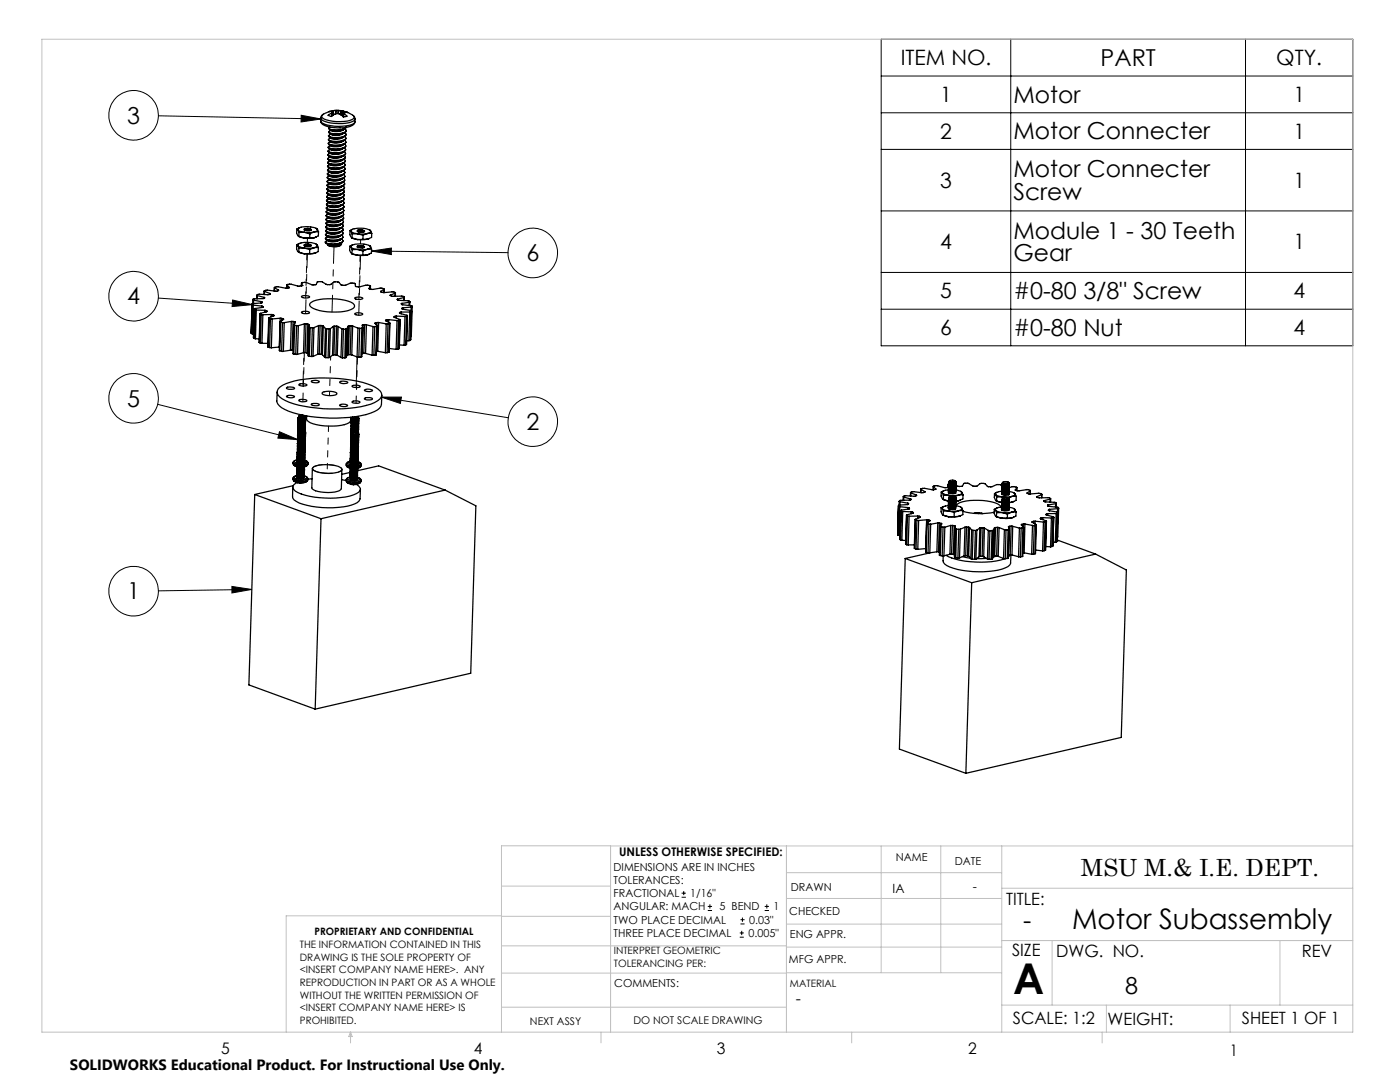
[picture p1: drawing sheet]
<svg xmlns="http://www.w3.org/2000/svg" width="279mm" height="216mm" viewBox="0 0 279 216" stroke-linecap="round" stroke-linejoin="round" font-family="sans-serif">
<defs><g id="words">
<text font-size="8.5" x="202.2" y="198.3">A</text>
<text font-size="5.6" x="214" y="185.4">Motor Subassembly</text>
<text font-size="5.1" x="204.2" y="185.4">-</text>
<g font-size="4.7">
<text x="219.6" y="13.2">PART</text>
<text x="202.2" y="20.5">Motor</text>
<text x="25.4" y="24.7">3</text>
<text x="202.2" y="27.8">Motor Connecter</text>
<text x="202.2" y="35.4">Motor Connecter</text>
<text x="202.2" y="39.9">Screw</text>
<text x="202.2" y="47.6">Module 1 - 30 Teeth</text>
<text x="105" y="52.1">6</text>
<text x="202.2" y="52.2">Gear</text>
<text x="202.2" y="59.7">#0-80 3/8&quot; Screw</text>
<text x="25.4" y="60.8">4</text>
<text x="202.2" y="67">#0-80 Nut</text>
<text x="25.4" y="81.1">5</text>
<text x="105" y="85.8">2</text>
<text x="25.4" y="119.6">1</text>
<text x="215.7" y="174.7">MSU M.&amp; I.E. DEPT.</text>
<text x="224.5" y="198.4">8</text>
</g>
<g font-size="4.2">
<text x="179.8" y="13">ITEM NO.</text>
<text x="254.7" y="13">QTY.</text>
<text x="187.6" y="20.3">1</text>
<text x="258.1" y="20.3">1</text>
<text x="187.6" y="27.7">2</text>
<text x="258.1" y="27.7">1</text>
<text x="187.6" y="37.5">3</text>
<text x="258.1" y="37.5">1</text>
<text x="187.6" y="49.7">4</text>
<text x="258.1" y="49.7">1</text>
<text x="187.6" y="59.5">5</text>
<text x="258.1" y="59.5">4</text>
<text x="187.6" y="66.9">6</text>
<text x="258.1" y="66.9">4</text>
</g>
<g font-size="3.4">
<text x="200.8" y="180.5">TITLE:</text>
<text x="202" y="190.8">SIZE</text>
<text x="210.8" y="190.9">DWG. NO.</text>
<text x="259.8" y="191">REV</text>
<text x="202.1" y="204.4">SCALE: 1:2</text>
<text x="221" y="204.5">WEIGHT:</text>
<text x="247.8" y="204.4">SHEET 1 OF 1</text>
</g>
<g font-size="3.2">
<text x="158.8" y="200.4">-</text>
<text x="44.2" y="210.4">5</text>
<text x="94.6" y="210.3">4</text>
<text x="143.1" y="210.4">3</text>
<text x="193.2" y="210.3">2</text>
<text x="245.4" y="210.6">1</text>
</g>
<text font-size="3" x="14" y="213.5">SOLIDWORKS Educational Product. For Instructional Use Only.</text>
<g font-size="2.5">
<text x="178.1" y="178.2">IA</text>
<text x="194.1" y="177.8">-</text>
</g>
<text font-size="2.4" x="123.6" y="170.8">UNLESS OTHERWISE SPECIFIED:</text>
<g font-size="2.2">
<text x="122.5" y="173.7">DIMENSIONS ARE IN INCHES</text>
<text x="178.8" y="171.8">NAME</text>
<text x="190.6" y="172.5">DATE</text>
<text x="122.5" y="176.4">TOLERANCES:</text>
<text x="122.5" y="179">FRACTIONAL</text>
<text x="137.8" y="179">1/16&quot;</text>
<text x="157.8" y="177.8">DRAWN</text>
<text x="122.5" y="184.3">TWO PLACE DECIMAL</text>
<text x="122.5" y="181.7">ANGULAR: MACH</text>
<text x="143.6" y="181.7">5 BEND</text>
<text x="149.5" y="184.3">0.03&quot;</text>
<text x="154.4" y="181.7">1</text>
<text x="157.5" y="182.5">CHECKED</text>
<text x="122.5" y="187">THREE PLACE DECIMAL</text>
<text x="149.4" y="187">0.005&quot;</text>
<text x="157.6" y="187.2">ENG APPR.</text>
<text x="122.6" y="197">COMMENTS:</text>
<text x="157.4" y="192.2">MFG APPR.</text>
</g>
<g font-size="2.1">
<text x="105.8" y="204.5">NEXT ASSY</text>
<text x="126.4" y="204.3">DO NOT SCALE DRAWING</text>
</g>
<g font-size="2">
<text x="59.8" y="189.2">THE INFORMATION CONTAINED IN THIS</text>
<text x="59.8" y="191.7">DRAWING IS THE SOLE PROPERTY OF</text>
<text x="62.8" y="186.5">PROPRIETARY AND CONFIDENTIAL</text>
<text x="122.5" y="190.4">INTERPRET GEOMETRIC</text>
<text x="59.8" y="194.2">&lt;INSERT COMPANY NAME HERE&gt;. ANY</text>
<text x="59.8" y="196.8">REPRODUCTION IN PART OR AS A WHOLE</text>
<text x="122.5" y="192.9">TOLERANCING PER:</text>
<text x="157.7" y="197">MATERIAL</text>
<text x="59.8" y="199.3">WITHOUT THE WRITTEN PERMISSION OF</text>
<text x="59.8" y="201.8">&lt;INSERT COMPANY NAME HERE&gt; IS</text>
<text x="59.8" y="204.3">PROHIBITED.</text>
</g>
</g></defs>
<g fill="none" stroke="#000" stroke-width=".2">
<path d="M175.9 7.8h94.1v61.2h-94.1zM175.9 15.2h94.1M201.7 7.8v61.2M248.6 7.8v61.2M31.6 23.1l32.5 .6M60.1 23l4 .7-4 .6zM175.9 22.5h94.1M175.9 29.8h94.1M31.6 59.5l18.7 1.3M46.4 59.9l3.9 .9-4 .4zM74.2 50.1l27.2 .3M74.2 50.1l3.9-.6v1.3z"/>
<path d="M175.9 42.1h94.1M175.9 54.4h94.1M76.1 79.2l25.4 4.2M76.1 79.2h4l-.2 1.3zM175.9 61.7h94.1M31.5 80.7l28 7M55.8 86.1l3.7 1.6-4-.3zM46.3 117l3.9 .6-3.9 .7zM50.2 117.6l-18.6 .3M136 179h.9M136 178.2h.9M136.5 177.8v.8"/>
<path d="M141.3 181.7h.8M141.3 180.9h.8M141.7 180.4v.9M147.6 187h.8M147.6 186.2h.8M147.8 184.4h.8M147.8 183.5h.8M148 185.7v.9M148.2 183.1v.8M152.6 181.7h.9M152.6 180.9h.9M153 180.4v.9"/>
<circle cx="26.7" cy="23" r="5"/>
<circle cx="26.7" cy="59.1" r="4.9"/>
<circle cx="106.3" cy="50.5" r="4.9"/>
<circle cx="26.7" cy="79.5" r="4.9"/>
<circle cx="106.3" cy="84.1" r="4.9"/>
<circle cx="26.7" cy="118" r="4.9"/>
</g>
<g fill="none" stroke="#c0c0c0" stroke-width=".2">
<path d="M8.4 7.8h261.6v198.2h-261.6zM100.1 176.8h21.7M121.8 168.8v37.2M157 168.8v37.2M157 179.3h42.9M157 174.1h42.9M175.9 168.8v25.3M187.7 168.8v25.3M199.9 177.2h70.1M199.9 168.8v37.2M270 168.8h-169.9v37.2M100.1 194.2h56.9"/>
<path d="M100.1 188.7h56.9M100.1 182.8h21.7M100.1 182.7h-43v23.3M157 194.1h42.9M157 184.4h42.9M157 189h42.9M199.9 187.7h70.1M210 187.7v12.9M255.4 187.7v12.9M70 206v2.1M70 206l.3 .8h-.7zM100.1 201h56.9"/>
<path d="M119.9 206v2.1M170 206v2.1M199.9 200.6h70.1M220 206v2.1M220.8 200.6v5.4M245.5 200.6v5.4"/>
</g>
<path d="M60.1 23l4 .7-4 .6zM74.2 50.1l3.9-.6v1.3zM76.1 79.2h4l-.2 1.3zM46.3 117l3.9 .6-3.9 .7zM55.8 86.1l3.7 1.6-4-.3zM46.4 59.9l3.9 .9-4 .4z" fill="#000"/>
<g fill="none" stroke="#000" stroke-width=".25">
<path d="M64 24.1a1.34 1.34 0 0 0 1.4 1.2 8.4 8.4 0 0 0 4.9-.3l.3-.2 .2-.5M64 23.5a1.03 1.03 0 0 0 .8 .7 8.9 8.9 0 0 0 5.8-.1l.2-.4M64 23.5v.6M64.6 22.8l-.5 .4-.1 .3M65.2 40h.1M65.2 39.2v.1a3.5 3.5 0 0 0 2.9 .2M65.2 38.5a3.2 3.2 0 0 0 2.9 .2M65.2 37.7v.1M65.3 37.8a3.4 3.4 0 0 0 2.9 .2M65.3 36.9v.1a3.3 3.3 0 0 0 2.9 .2M65.3 36.2v.1a3.6 3.6 0 0 0 2.9 .2M65.3 35.4v.1a3.2 3.2 0 0 0 2.9 .2"/>
<path d="M65.3 34.6v.1a3.6 3.6 0 0 0 2.9 .3M65.4 33.9v.1a3.2 3.2 0 0 0 2.9 .2M65.4 33.1v.1M65.4 37.2a2.79 2.79 0 0 0 2.5 .1M65.4 33.2a3.5 3.5 0 0 0 2.9 .2M65.4 32.4v.1a3.2 3.2 0 0 0 2.9 .2M65.4 36.4l.5 .3M65.4 31.7a3.5 3.5 0 0 0 2.9 .2M65.4 30.9h.1a3.2 3.2 0 0 0 2.9 .3M65.4 31.6v.1M65.5 30.1v.1a3.6 3.6 0 0 0 2.9 .2M65.5 29.5a3.4 3.4 0 0 0 2.9 .1"/>
<path d="M65.5 28.6v.1M65.5 29.4v.1M65.5 33.4a2.69 2.69 0 0 0 2.5 .1M65.5 32.6a2.79 2.79 0 0 0 2.6 .2M65.5 28.7a3.5 3.5 0 0 0 2.9 .2M65.5 27.8v.1a3.4 3.4 0 0 0 2.9 .2M65.5 27.1l.1 .1a3.5 3.5 0 0 0 2.9 .2M65.6 31.9l.4 .2M65.6 26.3v.1a3.5 3.5 0 0 0 2.9 .2M65.6 25.5v.1a3.6 3.6 0 0 0 2.9 .3M65.7 29.6l.4 .2M65.7 31.4l-.3 .2a3.2 3.2 0 0 0 2.9 .2"/>
<path d="M65.7 28.9a2.69 2.69 0 0 0 2.5 .1M65.7 39.7l-.5 .2a3.3 3.3 0 0 0 2.9 .2M65.7 39.7h.1M65.8 26.6a2.69 2.69 0 0 0 2.4 .1M65.8 22.2l-1.6 .9a.86 .86 0 0 0 .9 .8 8 8 0 0 0 5.5-.2l.1-.3-.1-.3-1.5-.8M65.8 26.9l-.2 .2a3.2 3.2 0 0 0 2.9 .2M65.8 35.1l-.5 .3a3.3 3.3 0 0 0 2.9 .2M65.8 25.4l-.2 .1a3.2 3.2 0 0 0 2.9 .3M65.8 35.1h.1M65.9 33.6l-.5 .3a1.85 1.85 0 0 0 1.6 .4l1.3-.2M65.9 32.1l-.5 .2a1.85 1.85 0 0 0 1.6 .5l1.3-.2M65.9 32.1h.1"/>
<path d="M66 29.1l-.5 .2a2.22 2.22 0 0 0 2.3 .4l.6-.2M66.1 27.5l-.6 .3a1.59 1.59 0 0 0 1.7 .4l1.2-.2M66.1 26.8l-.3 .1M66.1 27.5v.1M66.2 22.5l-.7 .5 .3 .1a.89 .89 0 0 0 1-.3h.1M66.2 22.5h.1M66.2 22.5l.1 .6M66.3 22.5v.6M66.3 22.2h.1M66.3 22.2l.2 .1M66.4 22.1l-.7 .2 .6-.1M66.4 22.1v.1"/>
<path d="M66.5 22.3l-.2 .2M66.5 22.3v.7v-.7M66.5 22.3h.1M66.7 22l1.8 .2M66.9 22.8h.1M66.9 22.8l.5-.2 .4 .2M67 22l-.6 .1M67 22h.1M67 22v.7l.1-.7M67.1 22h.4M67.5 22h.1M67.5 22v.6"/>
<path d="M67.6 22l.4 .1M67.6 22v.7M67.8 22.8h.1M67.9 22.8l.6 .6M68 22.1h.1M68 22.1v.8M68.1 22.1l.7 .2M68.1 22.1v.8M68.1 38.7a2.23 2.23 0 0 1-2.4 .2l-.5 .3a3.6 3.6 0 0 0 2.9 .2M68.1 39.5a2.6 2.6 0 0 1-2.4 .2M68.1 38.6v.1M68.1 39.4v.1"/>
<path d="M68.2 38a2.68 2.68 0 0 1-2.5 .2l-.5 .2a3.2 3.2 0 0 0 2.9 .2M68.2 29.7l-1 .3-1.1-.2M68.2 37.9v.1M68.2 37.2a2.3 2.3 0 0 1-2.4 .2l-.6 .3a3.6 3.6 0 0 0 3 .2M68.2 36.5a2.72 2.72 0 0 1-2.5 .2l-.4 .2a3.3 3.3 0 0 0 2.9 .2M68.2 36.4v.1M68.2 37.1v.1M68.2 35.7a2.54 2.54 0 0 1-2.4 .2l-.5 .3a3.6 3.6 0 0 0 2.9 .2M68.2 35.6v.1M68.3 34.2a2.23 2.23 0 0 1-2.4 .1l-.6 .3a3.6 3.6 0 0 0 3 .3M68.3 35a2.66 2.66 0 0 1-2.5 .1M68.3 34.1v.1"/>
<path d="M68.3 34.9l-.1 .1M68.3 39.4a3 3 0 0 1-3 .1M68.3 33.4a2.6 2.6 0 0 1-2.4 .2M68.3 33.3v.1M68.3 38.7a3.1 3.1 0 0 1-2.9 0M68.3 37.9a2.96 2.96 0 0 1-2.9 .1M68.3 32.7a2.3 2.3 0 0 1-2.4 .1l-.5 .3a3.6 3.6 0 0 0 2.9 .2M68.3 31.9a2.6 2.6 0 0 1-2.4 .2M68.3 31.8v.1M68.3 32.6v.1M68.4 37.1l-.5 .2M68.4 31.2a2.59 2.59 0 0 1-2.5 .2h-.3"/>
<path d="M68.4 39.3l.3 .4-.2 .3-.4 .1M68.4 30.3v.1M68.4 31v.2M68.4 35.6a3.1 3.1 0 0 1-2.9 .1M68.4 36.4a3.5 3.5 0 0 1-2.5 .3M68.4 30.4a2.78 2.78 0 0 1-2.5 .2l-.5 .2a2.4 2.4 0 0 0 2.4 .4l.6-.2M68.4 29.6a2.24 2.24 0 0 1-2.4 .2l-.5 .3a3.2 3.2 0 0 0 2.9 .2M68.4 37.8l.3 .2v.2l-.2 .3-.4 .1M68.4 38.6l.3 .3-.6 .5M68.4 29.5v.1M68.4 34.9a3.1 3.1 0 0 1-2.9 0M68.4 28.9a2.6 2.6 0 0 1-2.4 .2"/>
<path d="M68.4 37l.4 .4-.6 .5M68.4 28v.1M68.4 28.8v.1M68.5 34.1a3.1 3.1 0 0 1-3 0M68.5 33.4l-.4 .1M68.5 28.1a2.3 2.3 0 0 1-2.5 .2l-.5 .3a3.3 3.3 0 0 0 2.9 .2M68.5 22.4l.1 .2M68.5 22.4h.1M68.5 27.4a2.6 2.6 0 0 1-2.4 .2M68.5 35.5l.3 .4-.6 .5M68.5 36.3l.3 .4-.6 .4M68.5 22.4l-.1 .8"/>
<path d="M68.5 27.3v.1M68.5 32.6l-.4 .2M68.5 26.6a2.48 2.48 0 0 1-2.4 .2M68.5 34l.3 .4-.5 .5M68.5 34.8l.3 .4-.1 .2-.5 .2M68.5 25.8v.1M68.5 26.5v.1M68.5 31.1a3.1 3.1 0 0 1-2.9 0M68.5 31.9a3.6 3.6 0 0 1-2.5 .2M68.5 25.9a2.78 2.78 0 0 1-2.5 .1l-.4 .3a1.7 1.7 0 0 0 1.6 .4l1.3-.2M68.5 33.3l.3 .1 .1 .3-.2 .2-.4 .2M68.6 30.3a3.1 3.1 0 0 1-3 .1"/>
<path d="M68.6 29.6l-.4 .2M68.6 31.7l.2 .2 .1 .2-.6 .5M68.6 32.5l.3 .4-.6 .4M68.6 28.8l-.4 .2M68.6 22.6l.7 .6-.8 .2M68.6 22.6h.1M68.6 31l.3 .4-.6 .4M68.6 22.6l-.1 .8M68.6 22.6l-.1 .7M68.7 28a3.1 3.1 0 0 1-3 .1M68.7 27.3a3.1 3.1 0 0 1-3 0M68.7 39.8l-.2 .2-.4 .3"/>
<path d="M68.7 29.5l.3 .4-.6 .4M68.7 30.2l.3 .4-.2 .3-.4 .1M68.7 26.5l-.4 .2M68.7 22.3l-.2 .1M68.7 22.3h.1M68.7 28.7l.2 .2 .1 .2-.2 .3-.4 .1M68.7 39.7v.1M68.7 25.8a3.1 3.1 0 0 1-2.9 0M68.7 38.9l-.2 .4-.4 .2M68.7 38.2l-.2 .3-.4 .2M68.7 37.5l-.1 .3-.4 .2M68.7 27.2l.3 .1v.3l-.1 .2-.5 .2"/>
<path d="M68.7 27.9l.3 .5-.6 .4M68.8 36.8l-.2 .2-.4 .2M68.8 26.4l.3 .4-.6 .5M68.8 37.4v.1M68.8 22.3l.6 .2-.7-.2M68.8 35.9l-.2 .4-.4 .2M68.8 25.7l.3 .4-.2 .2-.4 .2M68.8 22.3v.1M68.8 36.7v.1M68.8 35.1l-.1 .4-.5 .2M68.9 34.4l-.2 .3-.5 .3M68.9 33.6l-.2 .4-.4 .2"/>
<path d="M68.9 32.9l-.2 .3-.4 .2M68.9 32.9h.1M68.9 32.1l-.2 .4-.4 .2M68.9 31.4l-.1 .3-.5 .2M69 30.6l-.2 .4-.4 .2M69 29.8l-.2 .4-.4 .2M69 29.1l-.2 .4-.4 .1M69 28.4l-.6 .5M69 27.6l-.1 .3-.5 .2M69 28.3v.1M69.1 26.8l-.2 .4-.4 .2M69.1 26.1l-.2 .3-.4 .2"/>
<path d="M69.1 25.4l-.2 .2-.4 .3M69.1 25.3l-.2 .3-.4 .2M69.1 26v.1M70.6 23.2l.2 .5M70.8 23.7v.6a1.21 1.21 0 0 1-1.1 .7 8.1 8.1 0 0 1-5.6-.6l-.1-.3M50.4 59.8l.2 .1M50.4 59.8v.8M50.6 59.9l1.5 .3M50.6 59.9v.7M51.3 58.9v.7M51.4 59l1.3 .3M51.4 59v.6"/>
<path d="M52.7 59.3a.17 .17 0 0 1 0 .3 .17 .17 0 0 1-.2 0h-1.8l-.3 .2M52.7 58.1v.7M52.7 59.3v.2M52.8 58.1l1.1 .5M52.8 58.1v.7M53.9 58.6v.1M53.9 58.7l-.3 .1-2-.1-.3 .2 .1 .1M54.8 57.4l-.1 .7 .1-.7M54.8 57.4l.8 .5M55.6 58l-.6 .1-1.8-.2-.4 .1v.1M55.6 57.9v.1M57.3 56.8v.7v-.6"/>
<path d="M57.3 56.9l.8-.2 1.4 .4 .8-.1M57.3 56.9l.4 .5M57.7 57.4l-.6 .1-2-.3-.3 .2M57.7 57.4h.1M59.2 48.9v.7l.2 .6M59.2 48.9l.2 .1M59.2 45.7v.8l.2 .5M59.2 45.7l.2 .2M59.4 49l.3 .2 1 .3M59.4 45.9l.5 .3 .8 .2M59.4 49l.3 .5M59.4 45.9l.3 .5"/>
<path d="M59.5 50.3l1.2 .3M59.7 49.5l-.1 .8 1.1 .3M59.7 48.6l-.5 .3M59.7 47.2l1 .3M59.7 47.2h-.2l1.2 .3M59.7 45.5l-.5 .2M59.7 46.4v.8M59.7 48.6h.1M59.7 45.4v.1M60.2 56.5l.8-.2 1.5 .6 .6-.1 .3-.6h.8l.9 .6h.8l.7-.5 .6-.1 .4 .1 .6 .6h.7l1-.4h.5l.5 .1 .1 .6 .8 .1 1.2-.4 .9 .2M60.2 56.4l-.1 .6 .1-.5M60.2 56.5l.1 .5"/>
<path d="M60.2 59.1l.8-.1 .8 .2a1.43 1.43 0 0 1-1.7 0zM60.3 57h.1M60.7 49.5h-1M60.7 46.4h-1M60.7 49.5l1.1 .3M60.7 46.4l1.1 .3M60.9 48.8h.1M60.9 48.8l.9 .3h-.9h.1M60.9 48.8h.8l.4 .2M60.9 45.6h.1M60.9 45.6l.6 .2 .3 .2-.8-.1M60.9 45.6l.8 .1 .4 .2"/>
<path d="M61.4 48.7l-.5 .1M61.4 48.7l.5 .1 .2 .2-.9 .2-.6-.3 .3-.1M61.4 48.7l.5 .2M61.4 48.7l.5 .2 .1 .2M61.4 45.6h-.5M61.4 45.6l.6 .1 .2 .2-1 .1-.6-.2 .3-.2M61.4 45.6l.5 .2M61.4 45.6l.6 .2v.2M61.8 47.4h.9M61.8 50.6h-1.1M61.8 49.8v.8M61.8 47.4l-1.1 .1"/>
<path d="M61.8 46.7v.7M62.7 50.6h-.9M62.7 50.6h-2M62.7 47.4l-2 .1M62.7 49.4l-2 .1M62.7 49.4l-.9 .4M62.7 46.3l-2 .1M62.7 46.3l-.9 .4M63 47.3l-.3 .1M63 47.3h.1M63.1 50.4l-.4 .2M63.1 48.7l.1 .1"/>
<path d="M63.1 45.5l.1 .1M63.2 48.8l.1 .1M63.2 45.6l.1 .2M63.3 48.9a.52 .52 0 0 1-.6 .5M63.3 48.9a4.1 4.1 0 0 0-3.9-.1v.2M63.3 48.9l.2 .5M63.3 45.8a.49 .49 0 0 1-.6 .5M63.3 45.8a4.1 4.1 0 0 0-3.9-.2v.3M63.3 45.8l.3 .4M63.5 49.4v.8l-.8 .4M63.5 49.4h-.8M63.6 46.2l-.1 .9-.8 .3"/>
<path d="M63.6 46.2l-.9 .1M64.9 47.6a3.6 3.6 0 0 0 2.9 .2M64.9 46.8l.1 .1a3.4 3.4 0 0 0 2.9 .2M65 46v.1a3.6 3.6 0 0 0 2.9 .2M65 48.2l-.1 .1a1.7 1.7 0 0 0 1.6 .4l1.3-.2M65 48.2l-.1 .2 .2 .2M65 48.5l.1 .1M65 45.3v.1a3.4 3.4 0 0 0 2.9 .1M65 44.5v.1M65.1 44.6a3.2 3.2 0 0 0 2.8 .2M65.1 43.7v.2a3.5 3.5 0 0 0 2.9 .1M65.1 48.6a3 3 0 0 0 2.5 .1"/>
<path d="M65.1 43v.1a3.2 3.2 0 0 0 2.9 .2M65.1 42.2v.1a3.4 3.4 0 0 0 2.9 .2M65.1 46.3a2.79 2.79 0 0 0 2.5 .1M65.1 48.6h.2a4.6 4.6 0 0 0 2.5 0M65.1 41.5v.1a3.3 3.3 0 0 0 3 .2M65.2 40.7v.1a3.4 3.4 0 0 0 2.9 .2M65.2 48.1l-.2 .1M65.2 44.8l.4 .2M65.2 44a3.1 3.1 0 0 0 2.5 .2M65.2 40a3.2 3.2 0 0 0 2.9 .3M65.2 46.6l-.2 .1a1.59 1.59 0 0 0 1.6 .5l1.3-.2M65.2 43.3l.5 .2"/>
<path d="M65.3 41.7a2.79 2.79 0 0 0 2.5 .2M65.3 44.3l-.2 .2a3.2 3.2 0 0 0 2.8 .2M65.3 41l.4 .2M65.4 48.8h.1M65.4 48l-.3 .1M65.4 48.8a2.58 2.58 0 0 0 2.1 .1M65.4 48.8a2.44 2.44 0 0 0 2.2 .2M65.4 48h.1M65.5 47.2l-.6 .3a3.2 3.2 0 0 0 2.9 .2M65.5 46.5l-.3 .1M65.5 47.2v.1M65.6 42.7l-.5 .3a3.2 3.2 0 0 0 2.9 .2"/>
<path d="M65.6 42l-.5 .2a3.6 3.6 0 0 0 2.9 .2M65.6 42.7h.1M67.5 48.9l.1 .1M67.8 48.6l-.3 .3M67.8 47.7v.1M67.8 48.5v.1M67.9 47.8a2.41 2.41 0 0 1-2.5 .2M67.9 47.1a2.6 2.6 0 0 1-2.4 .2M67.9 47v.1M67.9 46.3a2.35 2.35 0 0 1-2.4 .2M67.9 45.5h.1M67.9 46.2v.1"/>
<path d="M67.9 45.6a2.78 2.78 0 0 1-2.5 .2l-.4 .2a3.3 3.3 0 0 0 2.9 .2M67.9 44.8a2.41 2.41 0 0 1-2.5 .2l-.4 .2a1.59 1.59 0 0 0 1.6 .4l1.3-.1M67.9 44.7v.1M68 44.1a2.78 2.78 0 0 1-2.6 .1l-.2 .1M68 43.2v.1M68 44h.1M68 48.5l-.4 .2M68 43.3a2.49 2.49 0 0 1-2.5 .2l-.4 .2a3.6 3.6 0 0 0 2.9 .3M68 42.5a2.6 2.6 0 0 1-2.4 .2M68 42.4v.1M68.1 47.8a3.1 3.1 0 0 1-3 0M68.1 47a3.2 3.2 0 0 1-3 .1"/>
<path d="M68.1 41a2.72 2.72 0 0 1-2.6 .2l-.4 .3a3.3 3.3 0 0 0 3 .2M68.1 41.8a2.48 2.48 0 0 1-2.4 .2M68.1 40.9v.1M68.1 41.7v.1M68.1 46.2l-.4 .2M68.1 40.3a2.48 2.48 0 0 1-2.4 .2l-.5 .2a3.6 3.6 0 0 0 2.9 .2M68.1 48.5v.3l-.5 .2M68.1 48.8a2.32 2.32 0 0 1-2.7 .1M68.1 40.1v.2M68.1 45.5a3.3 3.3 0 0 1-2.9 0M68.1 44.7a3.4 3.4 0 0 1-2.4 .3M68.1 46.9l.3 .4-.1 .3-.5 .1"/>
<path d="M68.1 47.7l.3 .3-.6 .5M68.2 44l-.5 .2M68.2 46.1l.2 .2 .1 .2-.6 .5M68.2 42.4a2.96 2.96 0 0 1-2.9 .1M68.2 43.2a3.5 3.5 0 0 1-2.5 .3M68.2 44.6l.2 .2 .1 .2-.6 .5M68.2 45.4l.3 .4-.2 .2-.4 .2M68.2 41.7l-.4 .2M68.2 43.9l.3 .4-.1 .2-.5 .2M68.3 40.2a3.1 3.1 0 0 1-3 0M68.3 40.9a3.2 3.2 0 0 1-2.5 .3M68.3 42.3l.3 .5-.2 .2-.4 .2"/>
<path d="M68.3 43.1l.3 .4-.6 .5M68.3 41.6l.3 .4-.6 .4M68.3 40.1l.3 .1 .1 .3-.6 .4M68.3 40.8l.4 .4-.6 .5M68.4 48.1l-.2 .3-.4 .2M68.4 47.3l-.1 .3-.5 .2M68.4 48v.1M68.5 46.5l-.2 .4-.4 .2M68.5 45.9l-.6 .4M68.5 45l-.2 .4-.4 .1M68.5 45.8v.1M68.5 44.2l-.1 .4-.5 .2"/>
<path d="M68.5 43.6l-.1 .3-.4 .1M68.6 42.7l-.2 .4-.4 .2M68.6 43.5v.1M68.6 41.9l-.2 .4-.4 .2M68.6 41.3l-.5 .5M68.7 40.4l-.2 .4-.4 .2M68.7 41.2v.1M69.8 49.1v.9l.2 .4M69.8 49.1l.3 .2M69.8 46v.8l.2 .5M69.8 46l.3 .2M70.1 49.3l.4 .3 .9 .2"/>
<path d="M70.1 46.2l.6 .3 .7 .1M70.1 49.3l.2 .5M70.1 46.2l.2 .5M70.1 50.6l.2 .1M70.2 47.4l.1 .1M70.2 50.6h.1M70.2 50.6l1.1 .3M70.3 50.7l1 .2M70.3 47.5l1 .3M70.3 49.8l-.1 .8M70.3 46.7v.8M70.3 48.9l-.5 .2"/>
<path d="M70.3 45.8l-.5 .2M70.8 59.4l.8-.1 .8 .2a1.62 1.62 0 0 1-1.6 0zM71.4 49.8h-1.1M71.4 46.6l-1.1 .1M71.4 49.8l1 .3M71.4 46.6l1.1 .4M71.5 49.1h.1M71.5 49.1l.9 .4-.9-.1M71.5 49.1h.6l.6 .2M71.5 45.9h.1M71.5 45.9l.9 .4-.8-.1M71.5 45.9l1.2 .3"/>
<path d="M72 49l-.5 .1M72 49a.58 .58 0 0 1 .7 .3l-.6 .2-.6-.1-.3-.2 .3-.1M72 49l.6 .2M72 49l.6 .2v.2M72 45.9h-.5M72 45.9l.6 .1 .2 .2-.7 .2-.6-.1-.2-.2 .2-.2M72 45.9l.6 .1M72 45.9l.6 .1v.3M72.4 50.9h-1.1M72.4 50.1v.8M72.4 47.8h-1.1M72.5 47l-.1 .8"/>
<path d="M73.3 50.9h-.9M73.3 50.9h-2M73.3 47.7l-.9 .1M73.3 47.7l-2 .1M73.3 49.7l-1.9 .1M73.3 49.7l-.9 .4M73.3 46.6h-1.9M73.3 46.6l-.8 .4M73.6 57.6l.8 .1 1.7-.2 .5 .2M73.6 57.6h.1M73.7 50.7l-.4 .2M73.7 47.6l-.4 .1"/>
<path d="M73.7 49l.2 .2M73.7 45.9h.1M73.8 45.9l.1 .2M73.9 57.1l-.3 .5M73.9 49.2a.53 .53 0 0 1-.6 .5M73.9 49.2a4.5 4.5 0 0 0-3.8-.1v.2M73.9 49.2l.3 .5M73.9 46.1a.52 .52 0 0 1-.6 .5M73.9 46.1a4.1 4.1 0 0 0-3.8-.1v.2M73.9 46.1l.3 .5M73.9 57v.7v-.6M74.2 49.7l-.1 .8-.8 .4"/>
<path d="M74.2 49.7h-.9M74.2 46.6v.8l-.9 .3M74.2 46.6h-.9M76 58.1l.7 .3M76 58.1v.1M76.6 57.7l-.6 .4M76.6 57.7v.7M76.7 58.4l1.7-.2 .5 .2v.1M76.7 57.7l-.1 .7M77.9 58.9v.1M77.9 59l.4 .1h2.1l.3 .2-.1 .1M77.9 58.9h.1"/>
<path d="M78.9 58.5l-1 .4M78.9 58.5l-.1 .6M78.9 58.4v.7M79.3 59.7l.2 .2 2.1 .1 .2 .2-.1 .1M79.3 59.7v.1M80.6 59.4l-1.3 .3M80.6 59.4v.6M80.7 59.3l-.1 .7M50.1 66.4l.1 .1M50.1 66.4h.1M50.2 66.5l.2 .1M50.3 60.7v.1"/>
<path d="M50.3 60.7l-.2 5.7M50.3 60.8l.3 .1M50.3 60.8l-.1 5.7M50.4 66.6h.2M50.6 60.9l1.6 .2M50.6 60.9l-.2 5.7M50.6 67.4l.1 .1M50.6 67.4h.1M50.7 67.5l.3 .1M50.8 61.6l-.2 5.8M50.9 61.8l.3 .1M50.9 61.8l-.2 5.7"/>
<path d="M51 67.6h.8M51.2 61.9h1.7M51.2 61.9l-.2 5.7M51.8 68.3l.2 .2M51.9 62.6l-.1 5.7M51.9 62.6l.2 .1M52 68.5h.3M52.1 62.7l.4 .1M52.1 60.2a.15 .15 0 0 1 .2 .1 .15 .15 0 0 1-.2 .2l-1.8 .2M52.1 62.7l-.1 5.8M52.1 60.2v.3M52.2 61.1h.2"/>
<path d="M52.2 61.1v.2M52.3 68.5h1.2M52.4 61.1l.1 .1M52.4 61.1v.2M52.5 62.8l-.2 5.7M52.5 61.2l-1.6 .4-.1 .1 .1 .1M52.5 61.2v.1M52.9 61.9l.2 .1M52.9 61.9v.4M53.1 62l.2 .1M53.1 62v.2M53.3 62.1l-1.4 .5"/>
<path d="M53.3 62.1v.1M53.5 69.3l.3 .1M53.6 63.4l-.1 5.9M53.7 63.5l.3 .1M53.7 63.5l-.2 5.8M53.8 69.4h.4M54 63.6h.3M54 63.6l-.2 5.8M54.1 62.8h.3M54.1 62.8h-1.6M54.1 62.8v.4M54.3 63.6l-.1 5.8"/>
<path d="M54.4 62.8l.2 .1M54.4 62.8v.3M54.6 63l-.9 .4v.1M54.6 62.9v.1M55.3 78.2l-.1 1.8a2.08 2.08 0 0 0 1.6 1.7 28.1 28.1 0 0 0 15.3 1.2 5.8 5.8 0 0 0 3.9-1.8l.2-2.3M55.5 77.6a7.6 7.6 0 0 1 4.4-1.8 29.9 29.9 0 0 1 14.3 1.1 2.87 2.87 0 0 1 2 1.9 3.6 3.6 0 0 1-3.1 2.1 30.2 30.2 0 0 1-15.4-.6 3.6 3.6 0 0 1-2.4-1.9zM55.7 69.3l-1.5 .1M55.7 69.3h.1M55.8 70l.4 .1M55.9 63.5h.3M55.9 64.2l-.2 5.7 .1 .1M55.9 63.5l-1.6 .1"/>
<path d="M55.9 63.5l-.2 5.8M56 64.3l.4 .1M56 64.3l-.2 5.7M56.2 70.1h.4M56.2 63.5l.3 .1M56.2 63.5v.5M56.4 64.4h.3M56.4 64.4l-.2 5.7M56.5 63.6l.1 .1-.7 .5 .1 .1M56.5 63.6v.2M56.7 64.4l-.1 5.7M57.1 79.1a1.46 1.46 0 0 1 1.7 .1 1.46 1.46 0 0 1-1.7-.1z"/>
<path d="M57.2 77.3l.8-.1 .6 .1 .2 .2a1.61 1.61 0 0 1-1.7-.1zM58 69.9h.3M58 69.9l-1.4 .2M58.1 64.1h.4M58.1 64.1l-1.4 .3M58.1 64.1l-.1 5.8M58.3 69.9h.2M58.5 64.1l.3 .1M58.5 64.1l-.2 5.8M58.6 70.6l.4 .1M58.6 64.8l-.1 5.8h.1M58.8 64.9l.4 .1"/>
<path d="M58.8 64.2l.1 .1-.3 .5 .2 .1M58.8 64.9l-.2 5.7M58.8 64.2v.4M59 70.7h.4M59.2 65h.3M59.2 65l-.2 5.7M59.5 65l-.1 5.7M59.6 76.8a1.51 1.51 0 0 1 1.7 0 1.52 1.52 0 0 1-1.7 0zM59.7 79.8l.7-.1 .6 .1 .2 .1a1.38 1.38 0 0 1-1.6 0zM60.2 62.2l1.1-.1 .5 .3a1.55 1.55 0 0 1-1.7-.1zM60.6 70.4l-1.2 .3M60.7 64.6h.4"/>
<path d="M60.7 64.6l-1.2 .4M60.7 64.6l-.1 5.8M60.9 70.3l.3 .1M60.9 70.3l-.3 .1M61.1 64.6l.3 .1M61.1 64.6l-.2 5.7M61.2 70.4l.3 .1M61.4 64.7l.2 .1M61.4 64.7l-.2 5.7M61.5 70.5v.5M61.5 71l.2 .1M61.6 64.8l.1 .5"/>
<path d="M61.6 64.8l-.1 5.7M61.7 65.3l.2 .1M61.7 65.3l-.2 5.7M61.7 71.1h.5M61.9 60.5a6 6 0 0 1 4.4-.9l2.5 .3a2.37 2.37 0 0 1 2 1.2 1.42 1.42 0 0 1-1.3 .9 11.3 11.3 0 0 1-7.4-.7l-.3-.5zM61.9 65.4h.4M61.9 65.4l-.2 5.7M62.2 71.1h.3M62.2 76l.7-.1 .8 .3a1.55 1.55 0 0 1-1.6-.1zM62.3 65.4l-.1 5.7M62.7 65.4h-.4M62.7 65.4l-.2 5.7"/>
<path d="M63.4 70.7l-.9 .4M63.6 65l-.9 .4M63.6 65l-.2 5.7M63.7 70.7h-.3M63.7 70.7h.4M63.9 64.9l.4 .1M63.9 64.9l-.3 .1M63.9 64.9l-.2 5.8M64.1 70.7l.2 .1M64.3 65l.2 .1M64.3 65l-.2 5.7M64.3 70.8l.5 .5"/>
<path d="M64.4 78.3l.7-.2h1a1.02 1.02 0 0 1 1.1 .5 3.2 3.2 0 0 1-2.9 0zM64.5 65.1l.4 .4M64.5 65.1l-.2 5.7M64.8 71.3l.2 .1M64.9 65.5l.3 .1M64.9 65.5l-.1 5.8M65 71.4h.5M65.2 65.6l.5 .1M65.2 65.6l-.2 5.8M65.7 65.7l-.2 5.7M65.8 71.3l-.3 .1M65.9 65.6l-.2 .1"/>
<path d="M65.9 65.6l-.1 5.7M66.4 70.9l-.6 .4M66.5 65.1l-.6 .5M66.5 65.1l-.1 5.8M66.6 70.8l-.2 .1M66.6 70.8h.4M66.8 65.1h.4M66.8 65.1h-.3M66.8 65.1l-.2 5.7M67 70.8l.3 .1M67.2 65.1l.3 .1M67.2 65.1l-.2 5.7"/>
<path d="M67.3 70.9l.8 .4M67.5 65.2l.7 .4M67.5 65.2l-.2 5.7M67.8 76.2l.8-.1h.6l.2 .2a1.43 1.43 0 0 1-1.6 0zM68.1 71.3l.3 .1M68.2 65.6l.3 .1M68.2 65.6l-.1 5.7M68.4 71.4h.4M68.5 65.7l-.1 5.7M69 65.7h-.5M69 65.7l-.2 5.7M69.1 71.3l-.3 .1"/>
<path d="M69.2 65.6l-.2 .1M69.2 65.6l-.1 5.7M69.3 70.8l-.2 .5M69.5 65.1l-.3 .5M69.5 65.1l-.2 5.7M69.5 70.8h-.2M69.5 70.8h.4M69.7 65.1h-.2M69.7 65.1l-.2 5.7M69.9 70.8h.3M70.1 65l.3 .1M70.1 65l-.4 .1"/>
<path d="M70.1 65l-.2 5.8M70.2 70.8l1.1 .4M70.3 77l1.1-.1 .5 .2a1.61 1.61 0 0 1-1.7 0zM70.4 65.1l1 .4M70.4 65.1l-.2 5.7M70.8 62.5l.8-.1 .8 .3a1.46 1.46 0 0 1-1.6-.1zM71.3 71.2l.3 .1M71.4 65.5h.4M71.4 65.5l-.1 5.7M71.8 65.5l-.2 5.8M72 71.2l-.4 .1M72.2 65.5h-.4"/>
<path d="M72.2 65.5l-.2 5.7M72.2 70.6h.1M72.4 65.4l-.2 .1M72.4 65.4l-.2 5.8h-.2M72.5 64.8l-.2 .1 .1 .5M72.5 64.8l-.2 5.8M72.6 70.5l-.3 .1M72.6 70.5h.4M72.7 77.9a1.52 1.52 0 0 1 1.7 0 1.51 1.51 0 0 1-1.7 0zM72.8 64.8h.3M72.8 64.8h-.3M72.8 79.4l1-.1 .5 .3a1.55 1.55 0 0 1-1.6 0z"/>
<path d="M72.8 64.8l-.2 5.7M73 70.5l1.3 .4M73.1 64.8l1.3 .4M73.1 64.8l-.1 5.7M74.3 70.9h.3M74.4 65.2h.4M74.4 65.2l-.1 5.7M74.8 65.2l-.2 5.7M74.9 64.4l-.1 .1 .5 .5-.1 .1M74.9 64.4v.2M75 70.8l-.4 .1M75.1 70.1h.3"/>
<path d="M75.2 65.1l-.4 .1M75.2 65.1l-.2 5.7M75.2 64.4h-.3M75.2 64.4v.5M75.3 65.1l-.2 5.7h-.1M75.4 70.1l1.5 .3M75.6 64.3l-.4 .1M75.6 64.3l1.5 .3M75.6 64.3l-.2 5.8M76.9 70.4h.4M77 63.9v.1l.8 .5v.1M77 63.9v.1"/>
<path d="M77.1 64.6h.3M77.1 64.6l-.2 5.8M77.3 63.8l-.3 .1M77.3 63.8v.3M77.4 64.6l-.1 5.8M77.6 63.8h-.3M77.6 70.3l-.3 .1M77.6 63.8l1.6 .2M77.6 63.8v.5M77.7 69.5l1.4 .2M77.8 64.6h-.4M77.8 64.6l-.2 5.7"/>
<path d="M77.8 64.5l-.2 5.8M78.7 63.2l1.1 .5v.2M78.7 63.2v.1M78.8 63.1l-.1 .1M78.8 63.1v.3M79.1 63.1h-.3M79.1 63.1h1.7M79.1 63.1v.4M79.2 64l-.1 5.7M79.4 69.7h-.3M79.6 63.9l-.4 .1M79.6 63.9l-.2 5.8"/>
<path d="M79.6 69.6l-.2 .1M79.7 68.8l.9 .1M79.7 62.4l.1 .1M79.7 62.4v.1M79.8 63.9h-.2M79.8 63.9l-.2 5.7M79.8 62.3l-.1 .1M79.8 62.5l1.5 .5M79.8 62.3v.2M79.9 63.8l-.3 5.8M80.1 62.3h-.3M80.1 62.3h1.7"/>
<path d="M80.1 62.3v.3M80.2 60.5l-.1 .1 .2 .2 1.8 .2 .2 .2M80.2 60.5v.3M80.3 61.5v.1M80.3 61.6l1.8 .5M80.5 61.4l-.2 .1M80.5 61.4v.3M80.8 63.1l-.2 5.8M81 68.8l-.4 .1M81.1 68.7l-.1 .1M81.1 63.1h-.3M81.1 68.7h.1"/>
<path d="M81.1 63.1l-.1 5.7M81.1 68h.5M81.3 63l-.2 .1M81.3 63l-.2 5.7M81.7 60.3l-1.5 .2M81.7 60.3l-.1 .7M81.8 62.3l-.2 5.7M81.8 60.3v.7M81.9 67.9l-.3 .1M82 67.8l-.1 .1M82 67.8h.1M82.1 62.2l-.3 .1"/>
<path d="M82.1 61.3l-1.6 .1M82.1 62.2l-.2 5.7M82.1 61.3v.7M82.1 62.1v.1M82.1 62.1l-.1 5.7M82.3 61.2l-.2 .1M82.3 61.2l-.2 5.8h-.1M50.8 98.7l-1.1 38 13.2 4.8M50.8 98.7l13.3 4.8M58.4 97.2v1.9a1.01 1.01 0 0 0 .7 .9 17.1 17.1 0 0 0 11.7 .5 1.41 1.41 0 0 0 1.1-1v-1.9M58.5 92.3l1 .4M58.5 95.7a1.38 1.38 0 0 0 1.6 .6l1-.2 .3-.4"/>
<path d="M58.5 92.5a.82 .82 0 0 0 .9 .6M58.5 92.3v.2a.73 .73 0 0 0 .8 .4M58.5 96.9l-7.7 1.8M58.7 96a3.4 3.4 0 0 0 2.5 0 2.25 2.25 0 0 1-2.5 0zM59.2 95l.5 .1M59.2 94.7l.5 .2M59.2 94.4l.5 .1M59.2 94.1l.5 .2M59.2 96.3a.92 .92 0 0 0-.7 .7 .92 .92 0 0 0 .4 1 16.5 16.5 0 0 0 10.1 1.2 5.1 5.1 0 0 0 2.8-1.3 .99 .99 0 0 0-.6-1.2M59.3 90.6h.3M59.3 90.9h.3M59.3 91.2h.3"/>
<path d="M59.3 95.1h.1M59.3 94.9l-.6 .2v.2a2.45 2.45 0 0 0 2.5 0l-.5-.3a.62 .62 0 0 1 .7 .5M59.3 90.3l.2 .2M59.3 93.1l.4 .2M59.3 93.7l.4 .2M59.3 93.8l.4 .1M59.3 93.5l.4 .1M59.3 93.2l.4 .1M59.3 92.9l.4 .1M59.3 91.8l-.6 .2a.6 .6 0 0 0 .7 .4M59.3 94.2l.3 .1 1-.1M59.3 94.5l.5 .1 .8-.1"/>
<path d="M59.3 93.9h.2M59.3 94.8a1 1 0 0 0 1.1 0M59.3 94.9l-.6 .2-.2 .3M59.3 91l.2 .1M59.3 91.6l.2 .1M59.3 91.8l-.6 .1-.2 .4M59.3 92.5l.4 .2M59.3 92.6l.4 .1M59.3 92.3l.4 .1M59.3 92l.4 .1M59.3 93l.5 .1 .8-.1M59.3 93.2l.5 .2 .8-.2"/>
<path d="M59.3 93.6l.5 .1 .8-.1M59.3 87.9h.4M59.3 90.1l.2 .1M59.3 91l.5 .2M59.3 91.6l.4 .2M59.3 91.7l.4 .1M59.3 91.1l.5 .1M59.3 88.5l.1 .1M59.4 91.4l.4 .2 .8-.2-.3 .2-.8-.1-.2 .1M59.4 92.4l.4 .1 .8-.1M59.4 88.9l.1 .1M59.4 89.2l.1 .1"/>
<path d="M59.4 89.5l.1 .1M59.4 89.8l.1 .1M59.4 89.5l.4 .2M59.4 90.5l.4 .1M59.4 90.1l.4 .2M59.4 89.9l.4 .1M59.4 87v.1M59.4 94.9l-.1 .1 .4 .1M59.4 95.1l-.1 .1 .1 .2M59.4 91.4l-.2 .1M59.4 86.1l.2 .1h-.1M59.4 88l.2 .1"/>
<path d="M59.4 88.3l.2 .1M59.4 88.6l.2 .1M59.4 93.1l-.7-.3 .7 .4M59.4 88.6l.4 .2M59.4 89.3l.4 .1M59.4 88.9l.4 .2M59.4 88.3l.4 .2M59.4 95.4h.2M59.4 85.8l.4 .2M59.4 94.8v.1M59.4 93.6l-.1 .1M59.4 94.5l-.1 .2 .4 .1"/>
<path d="M59.4 89.9l.5 .2 .8-.2M59.4 95.1l.7 .1 .4-.1-.4 .1zM59.4 89l.3 .1h.8M59.4 94.5h.1M59.4 86.5l.2 .1M59.4 86.8l.2 .1M59.4 87.4l.2 .1M59.4 87.1l.5 .1M59.4 87.3l.5 .2M59.4 88l.5 .2M59.4 87.4l.5 .2M59.4 84.8l.5 .2"/>
<path d="M59.4 85.4l.4 .2M59.4 85.5l.4 .2M59.4 85.2l.5 .1M59.4 84.9l.5 .2M59.4 84.6l.5 .1M59.5 89l-.2 .1M59.5 89.9l-.2 .1M59.5 85.3l.4 .1 .8-.1M59.5 85.6l.4 .1 .8-.1M59.5 85.9l.4 .1M59.5 91.4l-.2-.1 .5 .2M59.5 86.8l.4 .2"/>
<path d="M59.5 86.5l.4 .2M59.5 84.3l.4 .2M59.5 84l.4 .1M59.5 83.7l.4 .1M59.5 83.4l.4 .1M59.5 92.1l-.2 .2 .4 .1M59.5 92.4l-.2 .1M59.5 92.1l.8 .1 .3-.2-.3 .2-.9-.2v.3M59.5 87.2l.2 .1M59.5 92.4h.1M59.5 92.1h.1M59.5 84.1l.5 .1 .7-.1-1.2 .1 .4 .2"/>
<path d="M59.5 84.3l.7 .2 .5-.1a1.02 1.02 0 0 1-1 0l-.2 .2 .4 .1M59.5 87.2l-.1 .1M59.5 84.7h.2M59.5 84.9l.2 .2M59.5 90.8l-.2-.1 .5 .2M59.5 90.6l-.1 .2 .4 .1M59.5 90.9l-.2 .1M59.5 91.2l-.1 .2 .4 .1M59.5 83.7l.3 .2 1-.2M59.5 83.4l.5 .2 .8-.2M59.6 87.8l-.2-.1 .5 .2M59.6 86.5h.1"/>
<path d="M59.6 87.9l-.2 .1M59.6 86.3l.4 .1M59.6 87.9h.1M59.6 86.3l-.2 .1M59.6 87.2l-.2-.1 .5 .2M59.6 95.4l.3 .1M59.6 95.4h.1M59.6 83.1l.4 .2M59.7 87l-.3 .1M59.7 87.3h-.3M59.7 87l.7 .1 .4-.2-.4 .1h-.7M59.7 84.7l-.3 .1"/>
<path d="M59.7 85.1l-.3 .1 .5 .1M59.7 83.2l.3 .1M59.7 94.2v.1M59.7 94.5h.1M59.7 94.8v.1M59.7 95.1h.1M59.7 86.4l-.2 .1 .4 .1M59.7 87h-.3l.1 .1M59.7 86.4h.1M59.7 83.2l-.2 .2 .4 .1M59.7 84.7l.5 .1 .6-.1-.4 .1zM59.7 83.2h.1"/>
<path d="M59.7 87.9h.9M59.7 93h.1M59.7 93.3h.1M59.7 93.6h.1M59.7 93.9h.1M59.7 86.1l-.1 .2 .4 .1M59.7 86.1h1.1a.72 .72 0 0 1-1.1 0zM59.7 82.9l1.1 .1a.71 .71 0 0 1-1.1-.1zM59.7 82.9l-.1 .1M59.7 91.8h.1M59.7 92.1h.1M59.7 92.4h.1"/>
<path d="M59.7 92.7h.1M59.8 90.6h.1M59.8 90.9h.1M59.8 91.2h.1M59.8 91.5h.1M59.8 86l-.2-.1-.2 .1 .2 .2M59.8 89.7h.1M59.8 90h.1M59.8 90.3h.1M59.8 85.6v.1M59.8 85.9v.1M59.8 88.4v.1"/>
<path d="M59.8 88.8h.1M59.8 89v.1M59.8 89.4h.1M59.9 84.7h.1M59.9 85v.1M59.9 85.3h.1M59.9 87.2v.1M59.9 87.5v.1M59.9 87.8v.1M59.9 88.2h.1M59.9 83.5h.1M59.9 83.8h.1"/>
<path d="M59.9 84.1h.1M59.9 84.4v.1M59.9 86.6v.1M59.9 86.9v.1M60 86.4h.1M60 83.3h.1M60.5 90.3l-.6 .1-.5-.2-.1 .1M60.5 94.5l-.3 .2-.8-.2M60.5 94.8l-.6 .2-.5-.1M60.5 93.9l-1.3 .2 .5 .1M60.5 94.2a1.02 1.02 0 0 1-1.1 0l-.1 .2 .4 .1M60.5 93.6l-.3 .1-.7-.1"/>
<path d="M60.5 95.4l-.6 .1M60.6 92.7a1.02 1.02 0 0 1-1.1 0l-.2 .2 .4 .1M60.6 93l-.4 .1-.7-.1-.2 .1M60.6 93.3l-.6 .2-.7-.1 .4 .2M60.6 93.9l-.6 .1-.5-.1M60.6 94.8h-.2M60.6 88.8l-.7 .1-.4-.2-.2 .1 .1 .1M60.6 93.8l.2 .1-.3 .3h-.8M60.6 94.1l.1 .2v.1l-1 .1M60.6 94.7l.1 .1v.2l-1 .1M60.6 92.4l-.6 .1-.5-.1M60.6 91.8l-.6 .1h-.7l.4 .2"/>
<path d="M60.6 92.6l-.4 .2-.7-.1M60.6 92.5l.2 .1-.1 .3-1 .1M60.6 92.9l.1 .1v.2l-1 .1M60.6 93.1l.2 .2-.3 .3h-.8M60.6 93.5l.1 .1v.2l-1 .1M60.6 91.2a.96 .96 0 0 1-1.1 0M60.6 89.9l-.3 .2-.7-.1-.2 .1 .4 .2M60.6 90.2l-1.3 .2 .5 .2M60.6 91.7l-.6 .2-.6-.2-.2 .1M60.6 88.6l.3-.2-.2 .3-.9 .1M60.6 91.3l.2 .1-.1 .3-1 .1M60.6 91.6l.2 .2-.2 .2-.9 .1"/>
<path d="M60.6 91.9l.2 .2-.1 .2-1 .1M60.6 92.3h.2l-.1 .2-1 .2M60.6 95l.1 .2-.2 .2h-.9M60.6 90.6l-.3 .1-.8-.1M60.6 90.8l-.5 .2-.6-.1M60.6 86.3l-.6 .1M60.7 88.7l-.6 .2h-.7l.4 .1M60.7 89l-.4 .2-.7-.1-.2 .1 .4 .2M60.7 89.3l-1.3 .2M60.7 89.6a1.02 1.02 0 0 1-1.1 .1l-.2 .2 .4 .1M60.7 90.2l-.2 .1M60.7 90.5l-.4 .2-.7-.1"/>
<path d="M60.7 90.8l-.6 .2-.5-.1M60.7 91.1l-.7 .2-.4-.1M60.7 90.4l.1 .1v.2l-1 .2M60.7 90.7l.2 .2-.3 .2-.8 .1M60.7 91l.2 .2-.1 .1-1 .2M60.7 94.4v.2l-.2 .2h-.8M60.7 86.3l-.1 .1M60.7 87.5l-.3 .2-.7-.1-.3 .1 .5 .1M60.7 88.1a1.02 1.02 0 0 1-1.1 .1l-.2 .1 .4 .1M60.7 88.4l-.3 .2-.8-.1-.2 .1M60.7 89l-.1 .1M60.7 89.3l-.6 .2-.8-.1"/>
<path d="M60.7 89.6l-.6 .2-.8-.1M60.7 85.3l-.3 .1-.8-.1-.2 .1M60.7 85.6l-1.3 .2 .4 .1M60.7 91.8a.7 .7 0 0 1 .8 .6M60.7 89.2l.2 .2-.3 .2-.8 .1M60.7 89.5l.2 .1-.1 .2-1 .2M60.7 89.8l.2 .2-.1 .1-1 .2M60.7 87.8l-.6 .2-.4-.1M60.7 95.2l-.2 .2-.6 .1M60.7 92.1l-.2 .2M60.7 85l-.6 .2-.4-.1M60.7 85.9l-.2 .1"/>
<path d="M60.7 83.2l-.7 .1M60.7 86.6a.96 .96 0 0 1-1 0l-.2 .2 .4 .1M60.7 88.1l-.6 .2-.8-.1M60.7 88.4l-.3 .1-.9-.1-.2 .1 .1 .1M60.7 88.7l-.1 .1M60.7 83.8l-.3 .1-.7-.1-.2 .1 .4 .2M60.7 85.9h-.1M60.7 88.6l.2 .2-.2 .2h-.9M60.7 88.9l.2 .2v.1l-1.1 .2M60.7 87.2l-.5 .2-.5-.1M60.7 94.9l-.2 .2h-.8M60.7 94.6l-.2 .2-.8 .1"/>
<path d="M60.7 94.3l-.4 .2h-.6M60.7 94l-.2 .2-.8 .1M60.7 86.1l.2 .2M60.7 95.1v.2M60.8 87.2l-.6 .1h-.5M60.8 87.5l-.4 .1h-1M60.8 87.8l-.2 .1M60.8 86.1h.1M60.8 83.5l-.6 .1h-.7l.4 .2M60.8 84.9l-.7 .2h-.4M60.8 86.1l.2 .3M60.8 87.1l.2 .2-.3 .2h-.8"/>
<path d="M60.8 87.4l.1 .1v.2l-1 .1M60.8 87.7l.2 .2-.1 .1-1 .2M60.8 86.3a1.05 1.05 0 0 1-1.1 .1M60.8 93.7l-.5 .2h-.6M60.8 93.4l-.3 .2h-.8M60.8 92.8l-.5 .2h-.6M60.8 86.1a.58 .58 0 0 1-.8 .3M60.8 83l.2 .3M60.8 84.8l.2 .3-.3 .2h-.8M60.8 91.1l-.1 .1M60.8 83a.58 .58 0 0 1-.8 .3M60.8 83h.1"/>
<path d="M60.8 86.6l-.6 .1-.8-.1M60.8 93.1l.4-.2-.4 .3M60.8 92.1l-.5 .3h-.6M60.8 91.9l-.2 .2h-.9M60.8 91.5l-.5 .3h-.6M60.8 83.6l.2 .3-.1 .1-1 .1M60.8 83.1a1.11 1.11 0 0 1-1.1 .1M60.9 90.2l-.3 .3-.8 .1M60.9 91.9l.3 .2a1.59 1.59 0 0 1-1.5 .6M60.9 91.3l-.6 .2h-.5M60.9 90.9l-.3 .3h-.8M60.9 90.7l-.5 .2h-.6"/>
<path d="M60.9 85.5v.2l-.2 .2h-.9M60.9 85.8v.2l-.2 .1M60.9 88.1l.1 .1-.3 .2h-.9M60.9 90.3l-.3 .3h-.8M60.9 90l-.5 .3h-.6M60.9 89.7l-.5 .3h-.6M60.9 89.4l-.3 .2-.8 .1M60.9 86.3l.1 .1M60.9 83.4l.1 .1-.3 .2-.8 .1M60.9 84.3l.1 .2-.3 .1-.8 .1M60.9 84.6l.1 .2-.3 .1-.8 .1M60.9 85.2l.1 .2-.3 .1-.9 .1"/>
<path d="M60.9 87.5l-.2 .2M60.9 89.1l-.5 .3h-.6M60.9 88.8l-.2 .2-.9 .1M60.9 88.5l-.5 .3h-.6M60.9 88.2l-.5 .3h-.6M60.9 84v.2l-.2 .1-.8 .1M60.9 86l-.1 .1M60.9 85.7l-.2 .2-.9 .1M60.9 83.1l.1 .2M61 86.9l-.3 .3h-.8M61 87.9l-.3 .2-.8 .1M61 87.6l-.6 .3h-.5"/>
<path d="M61 87.3l-.3 .2-.8 .1M61 87l-.5 .3h-.6M61 85.4l-.6 .3h-.6M61 85.1l-.3 .2h-.8M61 84.8l-.5 .3h-.6M61 84.5l-.5 .2h-.6M61 86.4l-1.1 .2M61 86.7l-.5 .2h-.6M61 86.7l-.5 .3h-.6M61 86.4l-.3 .2-.8 .1M61 83.3l-1.1 .2M61 84.2l-.3 .2-.8 .1"/>
<path d="M61 83.9l-.5 .2h-.6M61 83.6l-.3 .2h-.8M61 83.2l-.3 .3h-.8M61.2 83v.6a1.3 1.3 0 0 0 1.3 1 11.5 11.5 0 0 0 7.2-.3l.2-.2 .1-.8M61.4 92.6l-.1 .3-.6 .3-1 .1M61.4 95.5a2.61 2.61 0 0 1-2.9-.1v.3a2.7 2.7 0 0 0 2.9 0M61.4 95.5v.2M61.5 92.4l-.7 .3M61.5 92.4l-.1 .3-.7 .3M62.2 80.6l1-.1 .5 .3a1.55 1.55 0 0 1-1.6-.1zM62.3 95.5l-.9 .1M62.3 93.5l-.1 3.8a2.8 2.8 0 0 0 2.6 .9h1.4a2.4 2.4 0 0 0 1.9-.7l.1-3.8"/>
<path d="M62.4 93.3a6.4 6.4 0 0 1 5.8 .2v.2a1.41 1.41 0 0 1-1.2 .6 6.3 6.3 0 0 1-4.6-.6l-.1-.2zM67.8 80.8l.8-.2 .8 .3a1.46 1.46 0 0 1-1.6 0zM68.2 95.7l.9 .2M69.1 95.7a.75 .75 0 0 1 .8-.5l-.6 .3a.77 .77 0 0 0 .9 .4h1l.6-.2 .1-.1-.6-.4 .6 .3 .1 .3M69.1 96v.1a2.69 2.69 0 0 0 2.9 .1v-.1M69.1 92.8a.79 .79 0 0 0 .9 .6l-.7-.3 .7 .4M69.1 95.7a2.87 2.87 0 0 0 2.9 .2v-.1M69.1 96a2.7 2.7 0 0 0 2.9 0M69.1 92.8v-.2l.9 .4M69.1 92.8l.8 .4M69.1 95.7v.3M69.1 92.6a.72 .72 0 0 1 .8-.5l-.4 .1-.1 .3 .7 .2"/>
<path d="M69.3 96.3l1.1 .3 1.5-.3a2.29 2.29 0 0 1-2.6 0zM69.8 91.8h.4M69.8 92.1h.4M69.8 95.3l.4 .2M69.8 95l.5 .1M69.8 94.7l.5 .2M69.8 94.4l.5 .1M69.8 91.9h.1M69.9 95.1l.4 .1 .9-.1M69.9 90.6h.3M69.9 95.4l.2 .1M69.9 91.5l.2 .2"/>
<path d="M69.9 93.1l.4 .2M69.9 93.7l.4 .2M69.9 95.5l.1 .2M69.9 94.1l.4 .2M69.9 93.8l.4 .1M69.9 93.5l.4 .1M69.9 93.2l.4 .1M69.9 94.2l.3 .1 1-.1M69.9 94.5l.5 .1 .8-.1M69.9 94.8l.7 .1 .6-.1M69.9 93.8l.5 .2 .6-.1M69.9 90.3l.2 .2"/>
<path d="M69.9 91.3l.2 .1M69.9 91.9l.2 .1M69.9 92.5l.4 .2M69.9 92.9l.4 .1M69.9 92.6l.4 .1M69.9 92l.4 .1M70 93l.4 .1 .8-.1M70 93.2l.6 .2 .6-.2M70 93.6l.4 .1 .8-.1M70 88.5h.3M70 88.8h.3M70 89.1h.3"/>
<path d="M70 90.1l.2 .1M70 90.7l.1 .1M70 91l.1 .1M70 91l.4 .2M70 91.7l.4 .1M70 91.4l.4 .1M70 91.1l.4 .1M70 87.6h.3M70 92.3l.2 .1M70 92.6l.2 .2 .8-.1M70 92.4v.1M70 87l.2 .2"/>
<path d="M70 88.9l.2 .1M70 89.2l.2 .1M70 89.8l.2 .1M70 90.4l.4 .2M70 90.7l.4 .2M70 90.5l.4 .1M70 90.1l.4 .2M70 89.9l.4 .1M70 95.7h.2M70 87.9l.1 .1M70 87.6l.1 .1M70 95.1l-.2 .1 .4 .2"/>
<path d="M70 95.5h-.1M70 90.8l.5 .2 .8-.2M70 95.1h.1M70 90.8l-.1 .1M70 88l.2 .1M70 88.3l.2 .1M70 88.6l.2 .1M70 88.6l.4 .2M70 89.5l.4 .2M70 89.2l.4 .2M70 88.9l.4 .2M70 86.4l.2 .1"/>
<path d="M70 86.1l.4 .2M70.1 94.2l-.2 .2 .4 .1M70.1 94.5l-.2 .2 .4 .1M70.1 89.3a1.16 1.16 0 0 0 1.2 0M70.1 94.5h.1M70.1 86.8l.1 .1M70.1 87.4l.1 .1M70.1 87.7l.1 .1M70.1 87.3l.4 .2M70.1 88l.4 .2M70.1 88.3l.3 .2M70.1 87.7l.4 .2"/>
<path d="M70.1 87.4l.4 .2M70.1 84.8l.4 .2M70.1 85.4l.4 .2M70.1 85.8l.3 .2M70.1 85.5l.4 .2M70.1 85.2l.4 .1M70.1 84.9l.4 .2M70.1 94.2l-1.9 .5M70.1 92.7l-.1 .2 .3 .1M70.1 88.1l.3 .1h.8M70.1 92.7h.1M70.1 89.3l-.2 .1"/>
<path d="M70.1 85.9l.3 .1 1-.1M70.1 85.5l.2 .2M70.1 86.2l.2 .1M70.1 86.5h.1M70.1 92.3h-.2l.4 .1M70.1 87.1l.4 .1M70.1 87.1l.4 .2M70.1 86.8l.4 .2M70.1 84.5l.4 .2M70.1 84.6l.4 .1M70.1 84.3l.4 .2M70.1 84l.4 .1"/>
<path d="M70.1 83.7l.4 .1M70.1 92.1l-.1 .2 .3 .1M70.1 92.4l-.2 .1M70.1 92.1h.1M70.1 88.1l-.1 .1M70.1 84.7l.5 .1 .8-.1M70.1 84.9l.5 .2 .8-.2M70.1 85.3l.5 .1 .8-.1M70.1 84.3l.2 .2M70.2 91.2l-.2 .2 .4 .1M70.2 92.1l.7 .1 .4-.2-.4 .2zM70.2 91.2h.1"/>
<path d="M70.2 84l.4 .2 .8-.2M70.2 83.7l.4 .2 .8-.2M70.2 86.5l.4 .2M70.2 86.8h.1M70.2 88.5l-.2 .1M70.2 88.8l-.1 .1 .3 .1M70.2 89.1l-.1 .2 .3 .1M70.2 86.6l.4 .1M70.2 85.7l-.1 .1 .3 .1M70.2 86.3l-.2 .1 .2 .1M70.2 86.5l-.2 .1M70.2 85.7a1.11 1.11 0 0 0 1.2-.2l-.6 .2h-.5"/>
<path d="M70.2 95.7l.3 .1M70.2 86.3h.2M70.2 95.4v.1M70.2 95.7h.1M70.3 87.9l-.2 .1M70.3 88.5h.5l.6-.1-.4 .2zM70.3 88.8l.5 .1 .6-.2a1.05 1.05 0 0 1-1.1 .1zM70.3 87.9h.1M70.3 83.5l.3 .1M70.3 86.3h.2M70.3 94.5h.1M70.3 94.8v.1"/>
<path d="M70.3 95.1h.1M70.3 86.6l-.2 .2 .4 .1M70.3 83.5l-.2 .2 .4 .1M70.3 86.4l.4-.1 .7 .1a.92 .92 0 0 1-1.1 0zM70.3 80.1l.7-.1 .9 .3a1.55 1.55 0 0 1-1.7-.1zM70.3 83.5h.1M70.3 86.6v.1M70.3 93.3h.1M70.3 93.6h.1M70.3 93.9h.1M70.3 94.2v.1M70.3 83.3l-.1 .1 .4 .2"/>
<path d="M70.3 86.4l-.1 .1M70.3 92.1h.1M70.3 92.4h.1M70.3 92.7h.1M70.3 93h.1M70.4 90.9h.1M70.4 91.2h.1M70.4 91.5h.1M70.4 91.8h.1M70.4 89.7h.1M70.4 90h.1M70.4 90.3h.1"/>
<path d="M70.4 90.6h.1M70.4 85.9v.1M70.4 86.2v.1M70.4 88.8h.1M70.4 89v.1M70.4 89.4h.1M70.5 84.7h.1M70.5 85v.1M70.5 85.3h.1M70.5 85.6v.1M70.5 87.5v.1M70.5 87.8v.1"/>
<path d="M70.5 88.2h.1M70.5 88.4l-.1 .1M70.5 83.8h.1M70.5 84.1h.1M70.5 84.4v.1M70.5 86.9v.1M70.5 87.2v.1M70.6 86.7h.1M70.6 83.6h.1M70.8 83.1l.6 .2a.81 .81 0 0 1-1.1 0l.1-.1M71.1 94.8a.96 .96 0 0 1-1 0l-.2 .2 .4 .1M71.1 95.1l-.3 .1-.8-.1"/>
<path d="M71.1 95.4l-.5 .2-.6-.1M71.2 93.6l-.4 .1-.7-.1-.2 .1M71.2 93.9l-.6 .2-.7-.1 .4 .2M71.2 95.4l-.6 .1h-.5M71.2 95.3l.1 .2-.2 .2h-.9M71.2 94.2l-.4 .1-.7-.1M71.2 94.5l-.6 .2-.5-.2M71.2 95.7l-.7 .1M71.2 93l-1.3 .1M71.2 93.3a1.02 1.02 0 0 1-1.1 0l-.2 .2 .4 .1M71.2 93.8l-.2 .1M71.2 86.3l.2-.1-.3 .1"/>
<path d="M71.2 94.1l.1 .1v.2l-1 .1M71.2 92.4l-.6 .1-.5-.1M71.2 92.7l-.4 .1-.7-.1M71.2 88.2l.1-.1a1.02 1.02 0 0 1-1.1 .1l-.2 .1 .5 .1M71.2 91.4l-1.2 .2 .4 .2M71.2 91.8a1.02 1.02 0 0 1-1.1 0l-.1 .2 .3 .1M71.2 92.9l.2 .2-.2 .1-.9 .1M71.2 93.1l.2 .2-.1 .2-1 .1M71.2 93.5l.2 .2-.1 .1-1 .1M71.2 93.8l.2 .1-.3 .3h-.8M71.3 90.2a.96 .96 0 0 1-1.1 .1l-.2 .1M71.3 90.5l-.4 .2-.7-.1-.2 .1"/>
<path d="M71.3 90.8l-1.3 .2M71.3 91.7l-.6 .2-.5-.1M71.3 92.3l-.7 .2-.4-.1M71.3 92.6l-.2 .1M71.3 91.6l.2 .2-.1 .1-1.1 .2M71.3 91.9l.1 .2v.2l-1.1 .1M71.3 92.3l.1 .1-.2 .2-.9 .1M71.3 92.5l.1 .1v.3l-1.1 .1M71.3 91.2l-.4 .1-.7-.1M71.3 89.3l-1.3 .2 .2 .1M71.3 89.6a1.02 1.02 0 0 1-1.1 .1l-.2 .2 .4 .1M71.3 89.9l-1.3 .2 .4 .2"/>
<path d="M71.3 90.5l-.4 .2-.7-.1M71.3 91.1l-.4 .2-1-.1M71.3 91.4l-.6 .2-.9-.1M71.3 90.4l.2 .1-.1 .2-1 .2M71.3 90.7l.2 .2-.3 .2-.8 .1M71.3 91l.2 .2-.1 .1-1 .2M71.3 91.3l.2 .2-.3 .2-.8 .1M71.3 94.4l.1 .1-.3 .3h-.8M71.3 94.7l.1 .2-.3 .1-.8 .1M71.3 95l.1 .2-.3 .2h-.9M71.3 89l-.3 .2-.8-.1M71.3 86.6l-.7 .1"/>
<path d="M71.3 89.6l-.4 .1h-1M71.3 89.9l-.6 .2-.8-.1M71.3 90.2l-.1 .1a1.05 1.05 0 0 1-1.1-.1l-.2 .1 .1 .1M71.3 85.3l-.3 .1-.7-.1-.2 .1M71.3 85.9l-.3 .1-.8-.1-.2 .1 .4 .2M71.3 92.1l.7 .3v.3M71.3 89.5l.2 .1-.1 .2-1 .2M71.3 89.8l.2 .2-.2 .2-.9 .1M71.3 87.8l-.5 .2-.5-.1M71.3 95.5l-.2 .2-.6 .1M71.3 83.5l-.7 .1M71.4 86.9l-.4 .2-.7-.1-.2 .1"/>
<path d="M71.4 87.2l-.6 .2-.7-.1M71.4 87.5l-.4 .2-.7-.1-.2 .1 .4 .1M71.4 89l-.4 .1h-.7M71.4 84.1l-1.3 .1 .4 .2M71.4 84.4l-.4 .1-.7-.1-.2 .1M71.4 84.7l-1.3 .1M71.4 85a1.02 1.02 0 0 1-1.1 0l-.2 .2 .4 .1M71.4 86.5l.2 .2M71.4 88.3l.1 .2-.2 .2-.9 .1M71.4 88.9l.1 .1v.2l-1.1 .2M71.4 89.2l.1 .2-.2 .2-.9 .1M71.4 95.2l-.6 .3h-.6"/>
<path d="M71.4 94.9l-.6 .2h-.5M71.4 94.6l-.3 .2-.8 .1M71.4 94.3l-.5 .2h-.6M71.4 86.1l.1 .2-.2 .1M71.4 86.4l.1 .2M71.4 95.4l-.1 .2M71.4 87.2l-.6 .1-.8-.1M71.4 87.5l-.4 .1h-.7M71.4 87.8l-.6 .1h-.8M71.4 86.4h.1M71.4 83.7l-.4 .2-.7-.1-.2 .1 .4 .2M71.4 84.3l-.4 .2h-.7"/>
<path d="M71.4 83.3h.1M71.4 87.1l.2 .2-.3 .2h-.8M71.4 87.4l.2 .2-.1 .1-1 .1M71.4 87.7l.2 .2-.3 .2-.8 .1M71.4 86.6a.95 .95 0 0 1-1.1 0M71.4 94l-.3 .2-.8 .1M71.4 93.7l-.2 .2h-.9M71.4 93.1l-.2 .2h-.9M71.4 86.4a.57 .57 0 0 1-.8 .3M71.4 83.3l.2 .3M71.4 84.6l.2 .2-.3 .1-.8 .1M71.4 84.8l.2 .3-.1 .1-1 .1"/>
<path d="M71.4 91.1l-.1 .1M71.4 91.2l-.2 .1M71.4 83.3a.55 .55 0 0 1-.8 .3M71.4 93l.7-.4-.1 .4-.6 .2M71.4 93.9l4.2-.9 13.2 4.8M71.4 86.9l-.6 .1-.7-.1-.1 .1 .1 .1M71.4 93.3l.5-.1-.5 .3M71.4 92.8l-.5 .2h-.6M71.4 92.5l-.2 .2h-.9M71.4 92.1l-.5 .3h-.6M71.4 91.9l-.2 .2h-.9M71.4 84.2l.2 .3-.1 .1-1 .1"/>
<path d="M71.4 83.4a1 1 0 0 1-1.1 .1M71.5 90.2l-.1 .2-1 .2M71.5 91.5l-.3 .3h-.8M71.5 91.3l-.6 .2h-.5M71.5 90.9l-.3 .3h-.8M71.5 90.6l-.5 .3h-.6M71.5 85.5l.1 .2-.3 .2h-.9M71.5 85.8v.2l-.2 .1-.9 .1M71.5 92.1l.4 .4-.5 .2M71.5 86.8v.3l-1 .1M71.5 88.7l-.2 .3h-.9M71.5 90.3l-.3 .3h-.8"/>
<path d="M71.5 90l-.2 .2-.9 .1M71.5 89.7l-.5 .3h-.6M71.5 89.4l-.2 .2-.9 .1M71.5 86.5l.1 .2M71.5 83.7l.1 .2-.2 .1-.9 .1M71.5 85.2v.3l-1 .1M71.5 88.1v.2l-1 .1M71.5 89.1l-.5 .3h-.6M71.5 88.8l-.2 .2-.9 .1M71.5 88.5l-.2 .2-.9 .1M71.5 84l.1 .1-.2 .2-.9 .1M71.5 86.3l-.1 .1"/>
<path d="M71.5 86l-.5 .3h-.6M71.5 85.7l-.2 .2-.9 .1M71.5 83.4l.1 .2M71.6 88.2l-.6 .3h-.6M71.6 87.9l-.3 .2-.8 .1M71.6 87.6l-.5 .3h-.6M71.6 87.3l-.3 .2-.8 .1M71.6 86.7l-.2 .2-.9 .1M71.6 85.4l-.6 .3h-.5M71.6 85.1l-.3 .2h-.8M71.6 84.8l-.3 .2-.8 .1M71.6 84.5l-.5 .2h-.6"/>
<path d="M71.6 86.7l-.5 .2h-.6M71.6 87l-.5 .3h-.6M71.6 83.6l-.5 .2h-.6M71.6 84.2l-.3 .2-.8 .1M71.6 83.9l-.5 .2h-.6M71.6 83.5l-.2 .3h-.9M72 92.9l-.1 .3-.6 .3-1 .1M72 95.8v.2M88.8 97.8l-24.7 5.7M88.8 97.8l6.2 3.1-1.1 33.4-31 7.2M180.3 99.1l-.1 .7M180.4 99.2l1.3 .4"/>
<path d="M180.4 99.2l-.1 .6M181.7 99.8h-2.1l-.1 .2M181.7 99.6h.1l-.1 .2M181.7 98.3v.7M181.7 99.6v.2M181.8 98.4l1.1 .4M181.8 98.4v.6M182.9 98.8v.1l-.3 .1-2-.1-.3 .2 .1 .1M182.9 98.8v.1M183.8 97.6l-.1 .7M183.8 97.6l.8 .5M183.8 97.6v.7"/>
<path d="M184.5 98.2l-.5 .1-1.9-.2-.3 .1v.2M184.6 98.1l-.1 .1M184.6 98.1v.1M186.3 97v.7M186.8 97.6l-.7 .2-1.9-.4-.4 .1v.1M186.8 97.6h.1M187.9 98.2l-.1 .8 .2 .5M187.9 98.2l.2 .2M188.1 98.4l.6 .3 .7 .1M188.1 98.4l.2 .4M188.2 99.6l1.1 .4-1-.3M188.2 99.6l.1 .1"/>
<path d="M188.3 98.8h1.1M188.3 98.8v.9M188.3 97.9l-.4 .3M189.1 97.3h-.5l-1.5-.4-.8 .1 .5 .6M189.2 96.7v.6M189.3 98.1l.4 .2M189.3 97.8l.4 .2M189.3 99.4l.4 .2M189.3 99.8l.4 .1M189.3 97.2l.4 .2M189.3 97.5l.4 .1M189.3 97.5l.4 .2"/>
<path d="M189.3 96.9l.4 .2M189.3 96.6l.4 .2M189.3 97.2l-.2 .1M189.3 99.8l.3 .2 1-.2M189.3 97.6l.5 .2 .8-.2-.4 .2-.7-.1-.2 .1 .4 .2M189.3 98.2l.3 .2 1-.2M189.3 97.3l.2 .1M189.3 97.9l.2 .1M189.3 96.3l.4 .1M189.3 96.3l.4 .2M189.4 99.5l.4 .2 .7-.1M189.4 96.7l.6 .2 .6-.2"/>
<path d="M189.4 97l.4 .2 .8-.2M189.4 96.4l.4 .2 .8-.2M189.4 97.7l-.5 .1a.71 .71 0 0 0-.8 .6M189.4 96.6l-.2 .1 .1 .5M189.4 98.8l.4 .2M189.4 99.2l.4 .1M189.4 99.3l.4 .1M189.5 97.4l-.2 .1M189.5 98l-.2 .2 .4 .1M189.5 96.1l.3 .1M189.5 98h.1M189.5 98.1h.1"/>
<path d="M189.5 98.1l-.2 .2 .2 .2h.6l.6-.1M189.5 99.6l-.2 .2 .4 .1M189.5 99.3l-.2 .1M189.5 99.3h.1M189.5 96.8l-.2 .1 .4 .1M189.5 96.2l-.2 .1M189.5 98l.5 .1 .6-.2-.6 .2zM189.5 96.2h.1M189.5 96.8h.1M189.5 99.6h.1M189.5 99l1.1 .1a.71 .71 0 0 1-1.1-.1zM189.5 95.9l-.1 .2 .4 .1"/>
<path d="M189.5 99l-.1 .1M189.6 95.9l.7-.1 .3 .2a.73 .73 0 0 1-1-.1zM189.7 97.6v.1M189.7 98h.1M189.7 98.3h.1M189.7 96.4v.1M189.7 96.8h.1M189.7 97v.1M189.7 97.4h.1M189.7 99.6h.1M189.7 99.9h.1M189.8 99.3v.1"/>
<path d="M189.8 96.2h.1M190.5 99.3l-.7 .1M190.5 98.2a.96 .96 0 0 1-1 .1l-.2 .1M190.5 96.1l-.7 .1M190.5 99.3h.1M190.6 99.9l-.4 .1-.7-.1-.2 .1 .4 .2M190.6 97l-.3 .2-.8-.1-.2 .1M190.6 99.6l-.6 .1-.5-.1M190.6 97.3l-.6 .2-.5-.1M190.6 96.4l-1.3 .2 .4 .2M190.6 99.1l.2 .3M190.6 99.2a1.04 1.04 0 0 1-1.1 .1"/>
<path d="M190.6 99.1a.58 .58 0 0 1-.8 .2M190.6 97.5l.1 .1v.2l-1 .2M190.6 97.8l.2 .2-.3 .2-.8 .1M190.6 96.7a1.02 1.02 0 0 1-1.1 .1M190.6 95.9v.1a.66 .66 0 0 1-.8 .2M190.6 99.1h.1M190.6 99.5l-.1 .1M190.6 97.8l1.1 .2 .2 .2M190.6 99.4l.2 .2-.2 .2-.9 .1M190.6 99.7l.2 .1-.1 .2-1 .2M190.6 96l.2 .2M190.6 96.1a1.11 1.11 0 0 1-1.1 .1"/>
<path d="M190.7 98.2l.1 .1-.1 .1M190.7 97.3l.1 .1-.3 .2h-.8M190.7 99.2l.1 .2M190.7 96.3l.1 .2-.2 .2-.9 .1M190.7 96.7l.1 .1-.2 .2h-.9M190.7 97v.2l-1 .2M190.7 99.6l-.2 .1M190.7 96.1h.1M190.8 98l-.3 .2-.8 .1M190.8 97.7l-.5 .3h-.6M190.8 97.4l-.3 .2-.8 .1M190.8 96.9l.6 .2 .6-.1 .4-.6h.8l.9 .6h.8l.7-.5 .7-.1 .3 .1 .6 .6 .7 .1 1.2-.5 .7 .1 .1 .4"/>
<path d="M190.8 99.4l-.5 .2h-.6M190.8 99.7l-.2 .2h-.9M190.8 99.3l-.2 .3h-.9M190.8 96.2l-.5 .2h-.6M190.8 97.1l-.5 .3h-.6M190.8 96.8l-.5 .3h-.6M190.8 96.5l-.2 .2-.9 .1M190.8 96.2l-.2 .2-.9 .1M190.8 96.1v.1M191.3 99.9l-1 .3h-.6M191.3 99.9h-.5M191.3 98.8h-1.9"/>
<path d="M191.3 98.8l-.8 .3M191.7 99.8l-.4 .1M191.7 99.8h.1M191.7 98l.1 .1M191.8 98.1l.1 .1M191.9 98.2a.47 .47 0 0 1-.6 .6M191.9 98.2l.3 .5M192.2 98.7v.9l-.9 .3M192.2 98.7l-.9 .1M198.5 98.5l-.1 .8 .2 .5M198.5 98.5l.2 .2M198.7 98.7l.4 .3 .9 .1"/>
<path d="M198.7 98.7l.2 .5M198.8 99.9l1.2 .4-1.1-.3M198.8 99.9l.1 .1M198.9 98.3l-.4 .2M198.9 98.2h.1M198.9 99.2v.8M199.9 98.5l.4 .1M199.9 98.1l.4 .2M199.9 97.8l.4 .2M199.9 99.8l.4 .1M199.9 97.2l.4 .2M199.9 97.5l.4 .2"/>
<path d="M199.9 96.9l.4 .2M199.9 98.7h.1M200 98.2l.2 .2 1-.2M200 97.6l.1 .1M200 97.9l.1 .1M200 98.5l.1 .1M200 96.6l.3 .1M200 96.6l.3 .2M200 99.8l.4 .2 .9-.2M200 97l.4 .2 .9-.2M200 97.3l.6 .2 .7-.2M200 96.7l.3 .1 1-.1"/>
<path d="M200 99.1l-1.1 .1M200 98h-.3a.81 .81 0 0 0-1 .7M200 99.1l.4 .2M200.1 99.6l.3 .1M200.1 98.6h-.1M200.1 97.7l-.2 .2 .4 .1M200.1 98l-.2 .2h.4M200.1 98.4h.1M200.1 98.4l-.2 .2 .5 .2 1-.1M200.1 99.6l-.1 .2 .3 .1M200.1 96.5l-.2 .1M200.1 96.5h.1"/>
<path d="M200.1 98.6h.9M200.1 99.6h.1M200.2 99.3l-.2 .2 .4 .2M200.2 99.3l.6-.1 .4 .2a.81 .81 0 0 1-1-.1zM200.2 96.2l-.2 .2 .4 .1M200.2 96.5l.2 .1M200.2 96.2l.6-.1 .4 .1a.68 .68 0 0 1-1 0zM200.3 98h.1M200.3 98.2v.1M200.3 98.6h.1M200.3 96.7v.1M200.3 97v.1"/>
<path d="M200.3 97.4h.1M200.3 97.6v.1M200.3 99.9h.1M200.4 99.7h.1M200.4 96.5v.1M201.1 99.6l-.7 .1M201.1 99.6h.1M201.2 98.2l-.4 .2-.7-.1-.2 .1 .4 .2M201.2 98.5l-.6 .2-.5-.1M201.2 96.4l-.8 .2M201.2 99.8l-.3 .2-.8-.1-.2 .1M201.2 97.3a.96 .96 0 0 1-1.1 .1l-.1 .1 .3 .1"/>
<path d="M201.2 97.6l-.4 .2-.7-.1M201.2 97.9l-.6 .2-.5-.1M201.2 99.4h.1M201.2 96.7l-.3 .2-.8-.1-.2 .1 .4 .1M201.2 97l-1.3 .2M201.2 97.6l-.4 .2-.6-.1M201.2 98.5l-.2 .1M201.2 99.4l.2 .3M201.2 99.5a1.04 1.04 0 0 1-1.1 .1M201.2 99.4a.55 .55 0 0 1-.8 .3M201.2 96.3l.2 .3M201.2 97.8l.2 .2-.2 .2h-.9"/>
<path d="M201.2 98.1l.2 .1-.1 .2-1 .2M201.3 98.1l.8 .1 .5 .3M201.3 96.4a1.11 1.11 0 0 1-1.2 .1M201.3 96.2h-.1a.55 .55 0 0 1-.8 .3M201.3 98.5l.1 .1-.1 .1M201.3 98.6v.1M201.3 99.8l.1 .1-.2 .2-.9 .1M201.3 96.7l.1 .1-.2 .2h-.9M201.3 97.6l.1 .1-.2 .2-.9 .1M201.4 99.5v.2M201.4 97v.1l-.2 .2-.9 .1M201.4 97.3v.2l-1.1 .1"/>
<path d="M201.4 96.4v.2M201.4 98.4l-.5 .2h-.6M201.4 98l-.2 .2-.9 .1M201.4 97.7l-.5 .3h-.6M201.4 99.7l-.5 .2h-.6M201.4 99.9l-.5 .3h-.6M201.4 99.6l-.2 .3h-.9M201.4 96.6l-.2 .1h-.9M201.4 97.4l-.5 .3h-.6M201.4 97.1l-.2 .2-.9 .1M201.4 96.8l-.5 .3h-.6M201.4 96.5l-.2 .2-.9 .1"/>
<path d="M201.9 99.1h-1.9M201.9 99.1l-.7 .3M201.9 99.1h.9M202.3 98.3l.2 .1M202.4 98.4l.2 .1M202.6 98.5a.49 .49 0 0 1-.7 .6M202.6 98.5l.2 .6M202.6 97.8l.8 .2 1.7-.3 .5 .2M202.6 97.8h.1M202.8 99.1v.7l-.9 .4M202.9 97.3l-.7-.2-.9 .2M202.9 97.3v.6"/>
<path d="M202.9 97.3l-.3 .5M205 98.4l.3 .2h.4M205 98.4h.1M205.6 97.9v.7M205.6 97.9l-.6 .5M205.7 98.6l1.7-.2 .5 .2v.1M206.9 99.1l.4 .2h2.1l.3 .2-.1 .1M206.9 99.1v.1M207.9 98.7l-1 .4M207.9 98.7v.6M207.9 98.6v.7M208.4 99.9l.1 .3h2l.3 .2"/>
<path d="M208.4 99.9v.1M209.6 99.6l-1.2 .3M209.6 99.6v.6M209.7 99.5v.7M64.1 103.5l-1.2 38M179.1 106.8h.3M179.1 106.6v.2M179.1 106.6h.1M179.3 101l.3 .1M179.3 100.9v.1M179.3 100.9l-.2 5.7M179.3 101l-.2 5.8"/>
<path d="M179.4 106.8l.2 .1M179.5 100l.1 .1M179.5 100l-.1 .8M179.6 101.1l1.6 .2M179.6 101.1l-.2 5.7M179.6 107.6l.1 .1M179.6 107.6h.1M179.6 100.1l1.6 .3M179.6 100.1v.7M179.7 107.7l.3 .1M179.8 101.8l-.2 5.8M179.9 102l.3 .1"/>
<path d="M179.9 102l-.2 5.7M180 107.8h.7M180.2 102.1h1.7M180.2 102.1l-.2 5.7M180.7 111.4l-1.2 38.1 13.3 4.8M180.7 111.4l13.2 4.9M180.8 108.5l.1 .2M180.9 102.8l-.1 5.7M180.9 102.8l.2 .1M180.9 108.7h.4M181.1 102.9l.3 .1M181.1 102.9l-.2 5.8"/>
<path d="M181.2 100.4l.1 .1-.1 .2-1.9 .2M181.2 100.4v.3M181.2 101.3l.2 .1M181.2 101.3v.3M181.3 108.7h1.2M181.4 101.4l.1 .1M181.4 103l-.1 5.7M181.4 101.4v.1M181.5 101.5l-1.7 .3 .1 .2M181.5 101.5h.1M181.9 102.1l.2 .1M181.9 102.1v.4"/>
<path d="M182.1 102.2l.2 .1M182.1 102.2v.2M182.3 102.3l-1.4 .5M182.3 102.3v.1M182.5 109.4l.3 .2M182.6 103.6l-.1 5.8M182.7 103.7l.3 .1M182.7 103.7l-.2 5.7M182.8 109.6h.4M183 103.8l.3 .1M183 103.8l-.2 5.8M183.1 103h.3"/>
<path d="M183.1 103h-1.7M183.1 103v.4M183.3 103.9l-.1 5.7M183.4 103l.3 .1M183.4 103v.3M183.7 103.2l-1 .4v.1M183.7 103.1v.1M184.7 109.5l-1.5 .1M184.7 109.4v.1M184.9 110.2l.3 .1M184.9 103.7l.3 .1M184.9 104.4l-.2 5.7 .2 .1"/>
<path d="M184.9 103.7l-1.6 .2M184.9 103.7l-.2 5.8M185 104.5l.4 .1M185 104.5l-.1 5.7M185.2 110.3h.4M185.2 103.8h.3M185.2 103.8v.4M185.4 104.6h.3M185.4 104.6l-.2 5.7M185.5 110.3l-4.8 1.1M185.5 103.8l.1 .1-.7 .5 .1 .1M185.5 103.8v.2"/>
<path d="M185.7 104.6l-.1 5.7M187 110.1h.3M187 110.1l-1.4 .2M187.1 104.4h.4M187.1 104.4l-1.4 .2M187.1 104.4l-.1 5.7M187.3 110.1h.2M187.5 104.4h.3M187.5 104.4l-.2 5.7M187.6 105l.2 .1M187.6 110.8l.4 .1M187.6 105l-.1 5.8h.1"/>
<path d="M187.8 101.3v.8l.2 .5M187.8 101.3l.3 .2M187.8 105.1l.4 .1M187.8 104.4l.2 .1-.4 .5M187.8 105.1l-.2 5.7M187.8 104.4v.4M188 110.9h.4M188.1 101.5l.6 .3 .7 .2M188.1 101.5l.2 .5M188.2 102.8l1.1 .3M188.2 102.7v.1M188.2 105.2h.4"/>
<path d="M188.2 105.2l-.2 5.7M188.3 102l-.1 .8M188.3 101.1l-.5 .2M188.6 105.2l-.2 5.7M188.8 110.8a17.5 17.5 0 0 0 11.6 .7h.2M189.3 101.3l.4 .1M189.3 101l.4 .1M189.3 100.7l.4 .1M189.3 100.4l.4 .1M189.3 101.4l.3 .1 1-.1M189.3 101l.5 .2 .6-.1M189.3 100.1l.4 .1"/>
<path d="M189.3 101.5h.1M189.3 100.4l.7 .2 .6-.2M189.3 100.2h.2M189.3 100.8h.2M189.4 102h-1.1M189.4 100.9h-.3a1.05 1.05 0 0 0-1.1 .5l.1 .1M189.4 102l1 .3M189.5 100.2l-.2 .2 .4 .1M189.5 100.8l-.2 .2 .4 .1M189.5 100.8h.1M189.5 101.2h.1M189.5 101.2l-.3 .2 .3 .2 .6 .1 .6-.2"/>
<path d="M189.5 100.2l.5 .1 .6-.1-.6 .1zM189.6 110.6l-1.2 .3M189.7 101.4h.1M189.7 100.5h.1M189.7 100.8h.1M189.7 101.1h.1M189.7 104.8h.4M189.7 100.2h.1M189.7 104.8l-1.1 .4M189.7 104.8l-.1 5.8M189.9 110.6h.4M189.9 110.6h-.3"/>
<path d="M190.1 104.8l.3 .1M190.1 104.8l-.2 5.8M190.3 110.6l.2 .1M190.4 104.9l.2 .1M190.4 103.1h-1.1M190.4 102.3v.8M190.4 104.9l-.1 5.7M190.5 110.7v.5M190.5 111.2l.2 .1M190.5 101.1l-.5 .1h-.8l.5 .2M190.5 100.8l-.3 .1-.7-.1M190.5 101.4l-.3 .1h-.9"/>
<path d="M190.6 100.5a1.02 1.02 0 0 1-1.1 0l-.2 .2 .4 .1M190.6 101l-.2 .1M190.6 100.8l-.4 .1-.7-.1M190.6 100l.2 .2-.3 .2-.8 .1M190.6 100.3l.2 .2-.1 .1-1 .2M190.6 100.6l.2 .3-.1 .1-1 .1M190.6 101l.2 .1-.3 .3h-.8M190.6 105l.1 .5M190.6 105l-.1 5.7M190.7 100.9l.8 .2 .4 .3M190.7 101.3l-.1 .3M190.7 105.5l.2 .1"/>
<path d="M190.7 101.4v.1M190.7 105.5l-.2 5.7M190.7 111.3h.5M190.8 101.2l-.3 .2h-.8M190.8 100.9l-.5 .2h-.6M190.8 100.6l-.5 .2h-.6M190.8 100.3l-.3 .2h-.8M190.8 100.9a2.3 2.3 0 0 1 2-.9 11.4 11.4 0 0 1 6.6 .8l.4 .4M190.9 105.6h.4M190.9 105.6l-.2 5.7M191.2 111.3h.3M191.3 103l-.9 .1"/>
<path d="M191.3 103l-2 .1M191.3 101.9l-1.9 .1M191.3 101.9l-.9 .4M191.3 105.6l-.1 5.7M191.7 105.6h-.4M191.7 105.6l-.2 5.7M191.7 102.9l-.4 .1M191.7 101.2l.2 .2M191.9 101.4a.52 .52 0 0 1-.6 .5M191.9 101.4l.3 .5M192.1 111.1l1.6 .3M192.2 101.9v.8l-.9 .3"/>
<path d="M192.2 101.9h-.9M192.2 102a13.5 13.5 0 0 0 6.2 .2M192.4 110.9l-.9 .4M192.6 105.2l-.9 .4M192.6 105.2l-.2 5.7M192.7 110.9h-.3M192.7 110.9h.4M192.9 105.2h.4M192.9 105.2h-.3M192.9 105.2l-.2 5.7M193.1 110.9l.2 .1M193.3 105.2l.2 .1"/>
<path d="M193.3 105.2l-.2 5.7M193.3 111l.4 .5M193.5 105.3l.4 .5M193.5 105.3l-.2 5.7M193.7 111.5h.3M193.9 105.8h.3M193.9 116.3l-1.1 38M193.9 105.8l-.2 5.7M194 111.5l.5 .1M194.2 105.8l.5 .1M194.2 105.8l-.2 5.7M194.4 102.4h.4"/>
<path d="M194.5 102.4l1.6 .1-.3-.1M194.7 105.9l-.2 5.7M194.8 111.5l-.3 .1M194.8 102.4h.1M194.8 102.4h.5M194.9 105.8l-.2 .1M194.9 105.8l-.1 5.7M195.3 102.4h.1M195.3 102.4v.1M195.3 102.4h.5M195.4 111.1l-.6 .4M195.5 105.3l-.6 .5"/>
<path d="M195.5 105.3l-.1 5.8M195.6 111l-.2 .1M195.6 111h.4M195.8 105.3h.4M195.8 105.3h-.3M195.8 105.3l-.2 5.7M195.8 102.4h.1M195.8 102.4v.1M196 111l.3 .1M196.2 105.3l.3 .1M196.2 105.3l-.2 5.7M196.3 111.1l.8 .4"/>
<path d="M196.5 105.4l.7 .4M196.5 105.4l-.2 5.7M196.8 111.4l-2 .1M197.1 111.5l.3 .1M197.2 105.8l.4 .1M197.2 105.8l-.1 5.7M197.4 111.6h.4M197.6 105.9l-.2 5.7M198 105.9h-.4M198 105.9l-.2 5.7M198 111.5l-.2 .1M198.2 105.8l-.2 .1"/>
<path d="M198.2 105.8l-.2 5.7M198.3 111.1l-.3 .4M198.4 101.6v.8l.2 .5M198.4 101.6l.3 .2M198.5 105.3l-.3 .5M198.5 105.3l-.2 5.8M198.5 111l-.2 .1M198.7 101.8l.3 .2 1 .3M198.7 105.3h-.2M198.7 101.8l.2 .5M198.7 105.3l-.2 5.7M198.8 103.1l1.2 .3"/>
<path d="M198.8 111l-.5 .2M198.8 103l.1 .1M198.9 103.1l1.1 .3M198.9 101.4l-.5 .2M198.9 110.9l-.4 .1M198.9 110.9l.3 .1M198.9 102.3v.8M199 101.4h-.1M199.1 105.2l.3 .1M199.1 105.2l-.4 .1M199.1 105.2l-.2 5.7M199.2 111l1.1 .4"/>
<path d="M199.4 105.3l1 .4M199.4 105.3l-.2 5.7M199.9 101.6l.4 .1M199.9 101.3l.4 .1M199.9 101l.4 .1M199.9 100.7l.4 .1M199.9 101.8h.1M199.9 101.4l.5 .1 .8-.1-.4 .1-.7-.1-.3 .1 .5 .2M199.9 101.6l.5 .2 .8-.2M199.9 100l.4 .2M199.9 100.3l.4 .2M199.9 100.4l.4 .1"/>
<path d="M200 100.4l.2 .2 1-.2M200 101a1.23 1.23 0 0 0 1.2 0M200 100.1l.1 .1M200 100.8h.1M200 102.3h-1.1M200 101.2h-.3a1.05 1.05 0 0 0-1.1 .5l.1 .1M200 102.3l1 .3M200.1 100.2l-.2 .1M200.1 100.8l-.2 .2 .4 .1M200.1 100.8h.1M200.1 101.6h.1M200.1 101.6l-.3 .1 .6 .3 .9-.2"/>
<path d="M200.3 111.4l.3 .1M200.3 101.7h.1M200.3 100.5h.1M200.3 100.8h.1M200.3 101.1h.1M200.3 101.4h.1M200.3 100.2h.1M200.4 105.7h.4M200.4 105.7l-.1 5.7M200.8 105.7l-.2 5.8M201 111.4l-.4 .1M201 103.4h-1"/>
<path d="M201 102.6v.8M201.2 101.1a.96 .96 0 0 1-1.1 0l-.2 .2 .4 .1M201.2 101.7l-.6 .1h-.6M201.2 100.5a1.02 1.02 0 0 1-1.1 0l-.2 .2 .4 .1M201.2 101.2l.2 .2-.1 .2-1 .1M201.2 100.2l-.6 .1-.5-.1M201.2 100.8l-.6 .1-.5-.1M201.2 105.7h-.4M201.2 105.7l-.2 5.7M201.2 100.1l-.6 .2-.4-.1M201.2 100.3l.2 .1-.1 .2-1 .2M201.2 100.6l.2 .3-.2 .1-.9 .1"/>
<path d="M201.2 100.9l.2 .1-.1 .2-1 .2M201.3 101.2l.6 .1 .7 .4M201.3 100l.1 .2-.2 .2-.9 .1M201.3 101.6v.2M201.3 101.7v.1M201.4 101.5l-.5 .2h-.6M201.4 101.2l-.3 .2h-.8M201.4 100.9l-.2 .2h-.9M201.4 100.6l-.5 .2h-.6M201.4 105l-.1 .1 .1 .5-.2 .1M201.4 105l-.2 6.4h-.2M201.6 110.7l-.4 .1"/>
<path d="M201.6 110.7h.4M201.6 110.7l-.4 .4M201.8 110.7l-.1 1.6a1.24 1.24 0 0 1-1.1 1 17.7 17.7 0 0 1-11.7-.4l-.6-.7-.1-1.3M201.8 105h.3M201.8 105h-.4M201.8 105l-.2 5.7M201.9 103.3l-.9 .1M201.9 103.3l-.9 .2-1-.1M201.9 100.2l-.5 .1M201.9 100.2l-1.6 .3M201.9 102.2l-1.9 .1M201.9 102.2l-.9 .4"/>
<path d="M202 110.7l1.3 .4M202.1 105l1.3 .4M202.1 105l-.1 5.7M202.3 103.2l-.4 .1M202.3 100.1l-.4 .1M202.3 101.5h.1M202.4 101.6l.2 .1M202.6 101.7a.49 .49 0 0 1-.7 .5M202.6 101.7l.2 .5M202.8 102.2l-.1 .8-.8 .3M202.8 102.2h-.9M203.3 111.1h.3"/>
<path d="M203.4 105.4h.4M203.4 105.4l-.1 5.7M203.8 105.4l-.2 5.7M203.9 104.6l-.1 .1 .5 .5-.1 .1M203.9 104.6v.2M204 111.1h-.4M204.2 105.3l-.4 .1M204.2 110.3h.2M204.2 105.3l-.2 5.8M204.2 104.6h.3M204.2 104.6h-.3M204.2 104.6v.6"/>
<path d="M204.3 105.3l-.2 5.7-.1 .1M204.4 110.3l1.5 .3M204.5 104.6l1.6 .2M204.5 104.6l-.1 5.7M205.9 110.6h.3M206 104.2l.8 .5-.1 .1M206 104.1v.1M206.1 104.8h.3M206.1 104.8l-.2 5.8M206.3 104l-.3 .1M206.3 104v.4M206.4 104.8l-.2 5.8"/>
<path d="M206.6 110.5l-.4 .1M206.6 104h-.3M206.6 104l1.6 .2M206.6 104v.5M206.7 109.7l1.4 .2M206.7 104.8h-.3M206.7 104.8l-.1 5.7M206.8 104.7l-.1 5.8h-.1M207.6 103.4l1.2 .6M207.6 103.4v.1M207.8 103.3l-.2 .1M207.8 103.3v.3"/>
<path d="M208.1 103.3h-.3M208.1 103.3l1.7 .1M208.1 103.3v.4M208.2 104.2l-.1 5.7M208.4 109.9h-.3M208.6 104.1l-.4 .1M208.6 104.1l-.2 5.8M208.6 109.8l-.2 .1M208.7 109.7h.1M208.7 109l1 .1M208.7 102.7l.1 .1M208.7 102.7h.1"/>
<path d="M208.8 104l-.2 .1M208.8 104l-.2 5.8M208.8 102.6l-.1 .1M208.8 102.8l1.5 .3-.2 .2M208.8 104l-.1 5.7M208.8 102.6v.2M209.1 102.5l-.3 .1M209.1 102.5h1.7M209.1 102.5v.3M209.2 100.8h-.1l.2 .2 1.8 .2 .2 .2M209.2 100.8v.2M209.2 101.8l1.9 .5"/>
<path d="M209.3 101.7l-.1 .1M209.3 101.7v.1M209.5 101.6l-.2 .1M209.5 101.6l-.1 .3M209.8 103.4l-.1 5.7M209.9 109l-.2 .1M210.1 103.3l-.3 .1M210.1 108.9l-.2 .1M210.1 108.9h.1M210.1 103.3l-.2 5.7M210.1 108.2h.5M210.3 103.2l-.2 5.7"/>
<path d="M210.7 100.5l-1.5 .3M210.7 100.5l-.1 .7M210.8 100.4l-.1 .1M210.8 100.4v.8M210.8 102.5l-.2 5.7M210.9 108.1l-.3 .1M210.9 108v.1M210.9 108h.1M211 107.7l7.7 2.9M211 102.4l-.2 .1M211 102.4l-.1 5.7M211.1 101.5l-1.6 .1"/>
<path d="M211.1 101.5l-.1 .7M211.1 102.3l-.1 .1M211.1 102.3l-.2 5.7M211.3 101.4l-.2 .1M211.3 101.4l-.2 5.8h-.1M218.7 110.6l6.1 3.1-1 33.4-31 7.2M218.7 110.6l-24.8 5.7"/>
</g>
<path d="M63.1 94.1a7.1 7.1 0 0 0 5.1-.2l.1-.2a2.84 2.84 0 0 0-2.6-1h-1.4a2.3 2.3 0 0 0-1.9 .8v.2l.7 .4" fill="none" stroke="#000" stroke-width=".2" stroke-dasharray="6.3 1.3 1.3 1.3 1.3 1.3" stroke-dashoffset="3.1"/>
<g fill="none" stroke="#000" stroke-width=".2" stroke-dasharray="6.3 1.3 1.3 1.3 1.3 1.3">
<path d="M61.3 48.3l.1-.8M65.4 48.8a2.33 2.33 0 0 0 2.5 .1l-.2-.2M71.9 48.6l.1-.8M71.1 77.3l.2-6.1M60.3 86.1l.1-3.3M60.3 83v-.2M60.7 86l.1 .1a.74 .74 0 0 1-1.1 0l.6-.1M60.7 82.9l.1 .1a.74 .74 0 0 1-1-.1l.5-.1M70.9 83.1h.1M70.9 86.4l.1-3.3M70.9 83.3v-.2M71.3 86.3l.1 .1a.74 .74 0 0 1-1 0l.5-.1"/>
<path d="M71.3 83.2l.1 .1a.74 .74 0 0 1-1-.1"/>
</g>
<path d="M66.7 49.2l-.4 13" fill="none" stroke="#000" stroke-width=".2" stroke-dasharray="6.3 1.3 1.3 1.3 1.3 1.3" stroke-dashoffset="3"/>
<path d="M66 71.1l-.2 7.8" fill="none" stroke="#000" stroke-width=".2" stroke-dasharray="6.3 1.3 1.3 1.3 1.3 1.3" stroke-dashoffset="5.6"/>
<path d="M65.6 85l-.3 8.6" fill="none" stroke="#000" stroke-width=".2" stroke-dasharray="6.3 1.3 1.3 1.3 1.3 1.3" stroke-dashoffset="5.2"/>
<path d="M61 59.4l.3-8.7M71.6 59.7l.3-8.7" fill="none" stroke="#000" stroke-width=".2" stroke-dasharray="6.3 1.3 1.3 1.3 1.3 1.3" stroke-dashoffset="5.1"/>
<path d="M71.1 80.5l.2-9.3" fill="none" stroke="#000" stroke-width=".2" stroke-dasharray="6.3 1.3 1.3 1.3 1.3 1.3" stroke-dashoffset="4.9"/>
<path d="M61 62.6l.3-11.9M71.6 62.9l.4-11.9" fill="none" stroke="#000" stroke-width=".2" stroke-dasharray="6.3 1.3 1.3 1.3 1.3 1.3" stroke-dashoffset="3.6"/>
<path d="M60.4 80.2l.3-9.9" fill="none" stroke="#000" stroke-width=".2" stroke-dasharray="6.3 1.3 1.3 1.3 1.3 1.3" stroke-dashoffset="4.6"/>
<path d="M60.5 77l.2-6.7" fill="none" stroke="#000" stroke-width=".2" stroke-dasharray="6.3 1.3 1.3 1.3 1.3 1.3" stroke-dashoffset="3.3"/>
<use href="#words"/>
</svg>
